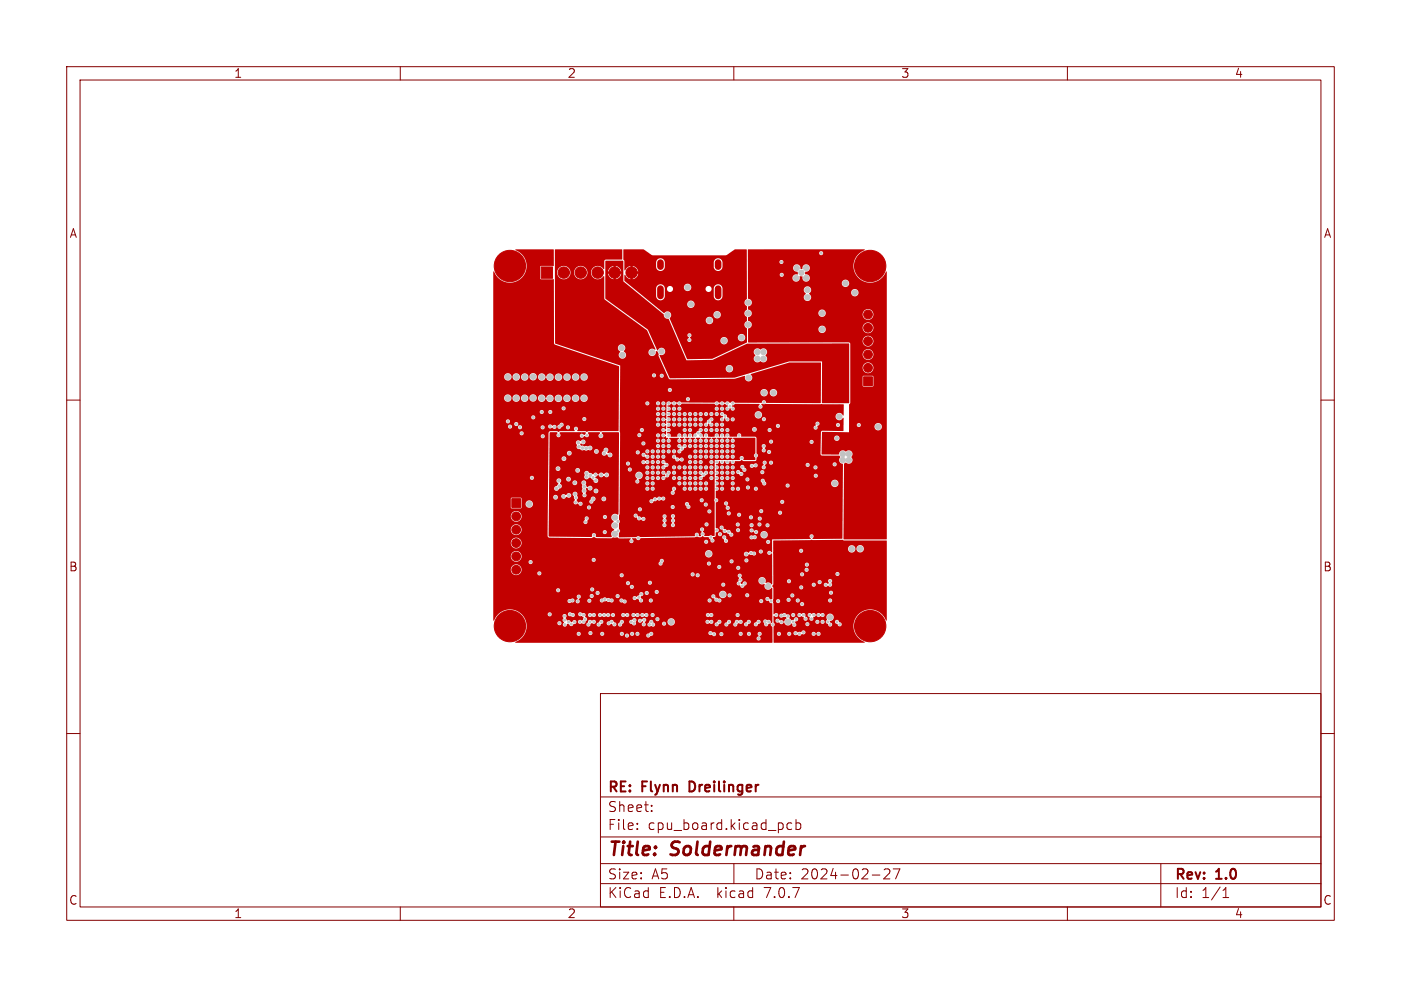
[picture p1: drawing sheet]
<svg xmlns="http://www.w3.org/2000/svg" width="210mm" height="148mm" viewBox="0 0 210 148" stroke-linecap="round" stroke-linejoin="round" font-family="sans-serif">
<defs><g id="words">
<g font-size="2.8" fill="#840000">
<text x="91" y="128.9">Title:</text>
<text x="100.7" y="128.9">Soldermander</text>
</g>
<g font-size="2.1" fill="#840000">
<text x="91" y="119.2">RE:</text>
<text x="96.3" y="119.2">Flynn</text>
<text x="104" y="119.2">Dreilinger</text>
<text x="91" y="124.7">File:</text>
<text x="91" y="122">Sheet:</text>
<text x="97.1" y="124.7">cpu_board.kicad_pcb</text>
<text x="91" y="134.9">KiCad</text>
<text x="91" y="132.1">Size:</text>
<text x="97.7" y="132.1">A5</text>
<text x="98.7" y="134.9">E.D.A.</text>
<text x="107.6" y="134.9">kicad</text>
<text x="113" y="132.1">Date:</text>
<text x="114.8" y="134.9">7.0.7</text>
<text x="120" y="132.1">2024-02-27</text>
<text x="176" y="132.3">Rev:</text>
<text x="176" y="134.9">Id:</text>
<text x="180.1" y="134.9">1/1</text>
<text x="182.4" y="132.3">1.0</text>
</g>
<g font-size="1.8" fill="#840000">
<text x="35" y="11.9">1</text>
<text x="85" y="11.9">2</text>
<text x="135" y="11.9">3</text>
<text x="185" y="11.9">4</text>
<text x="10.3" y="35.9">A</text>
<text x="198.4" y="35.9">A</text>
<text x="10.3" y="85.9">B</text>
<text x="198.3" y="85.9">B</text>
<text x="10.3" y="135.9">C</text>
<text x="35" y="137.9">1</text>
<text x="85" y="137.9">2</text>
<text x="135" y="137.9">3</text>
<text x="185" y="137.9">4</text>
<text x="198.3" y="135.9">C</text>
</g>
</g></defs>
<g fill="none" stroke="#840000" stroke-width=".15">
<path d="M10 10h190v128h-190zM12 12h186v124h-186zM60 10v2M110 10v2M160 10v2M10 60h2M198 60h2M10 110h2M90 104h108v32h-108zM90 119.5h108M198 110h2M60 136v2"/>
<path d="M90 132.5h108M90 129.5h108M90 125.5h108M95.5 124.2v.2M95.5 123.5v.1M97.7 121.5v.2M97.7 120.8v.1M110 136v2M110 129.5v3M118.7 123.5l-.5-.1-.2 .3v.4l.1 .2h.6M119.3 123.5l.4-.1 .3 .3v.4l-.1 .2h-.6M119.3 122.9v1.5"/>
<path d="M130.7 131.2h1.2M132.5 130.4l.2-.1 .5 .1a.41 .41 0 0 1 .1 .5l-.8 .9h.9M133.9 130.3h1l-.7 1.5M160 136v2M174 129.5v6.5M183.3 134.6h.9M183.3 133.5l.4-.4v1.5"/>
</g>
<path d="M120.5 126.9h.2" fill="none" stroke="#840000" stroke-width=".4"/>
<path d="M103.7 117.2h-.4v1.5h.4" fill="none" stroke="#840000" stroke-width=".3"/>
<g fill="#c20000" stroke="#c20000" stroke-width=".15">
<path d="M76.7 74.8h1.3v1.3h-1.3z"/>
<path d="M81.1 40h1.7v1.7h-1.7z"/>
<path d="M129.5 56.5h1.3v1.3h-1.3z"/>
<circle cx="76.4" cy="39.9" r="2.35"/>
<circle cx="77.4" cy="85.4" r=".65"/>
<circle cx="77.4" cy="83.4" r=".65"/>
<circle cx="77.4" cy="81.4" r=".65"/>
<circle cx="77.4" cy="79.4" r=".65"/>
<circle cx="77.4" cy="77.4" r=".65"/>
<circle cx="130.4" cy="39.9" r="2.35"/>
<circle cx="76.4" cy="93.9" r="2.35"/>
<circle cx="130.4" cy="93.9" r="2.35"/>
<circle cx="94.7" cy="40.9" r=".85"/>
<circle cx="92.1" cy="40.9" r=".85"/>
<circle cx="89.6" cy="40.9" r=".85"/>
<circle cx="87.1" cy="40.9" r=".85"/>
<circle cx="84.5" cy="40.9" r=".85"/>
<circle cx="130.1" cy="47.2" r=".65"/>
<circle cx="130.1" cy="49.2" r=".65"/>
<circle cx="130.1" cy="51.2" r=".65"/>
<circle cx="130.1" cy="53.2" r=".65"/>
<circle cx="130.1" cy="55.2" r=".65"/>
</g>
<path d="M99 39.4v.6M107.6 39.4v.6M99 43.3v1.1M107.6 43.3v1.1" fill="none" stroke="#c20000" stroke-width="1"/>
<g fill="#c2c2c2" stroke="#c2c2c2" stroke-width=".15">
<circle cx="103.3" cy="50.3" r=".15"/>
<circle cx="100.9" cy="78.1" r=".15"/>
<circle cx="95.8" cy="71.3" r=".4"/>
<circle cx="97" cy="73.3" r=".15"/>
<circle cx="107.4" cy="70.9" r=".15"/>
<circle cx="103.3" cy="51" r=".15"/>
<circle cx="105.8" cy="62.1" r=".15"/>
<circle cx="128.1" cy="43.9" r=".4"/>
<circle cx="101.8" cy="66.1" r=".15"/>
<circle cx="126.7" cy="42.5" r=".4"/>
<circle cx="114.4" cy="53.8" r=".4"/>
<circle cx="108.8" cy="75.5" r=".15"/>
<circle cx="106.6" cy="64.5" r=".15"/>
<circle cx="86.2" cy="72.4" r=".2"/>
<circle cx="105" cy="68.5" r=".15"/>
<circle cx="126.3" cy="68.1" r=".4"/>
<circle cx="87.5" cy="72.4" r=".2"/>
<circle cx="100.9" cy="77.4" r=".15"/>
<circle cx="113.5" cy="53.8" r=".4"/>
<circle cx="105" cy="64.5" r=".15"/>
<circle cx="99.6" cy="78.7" r=".15"/>
<circle cx="83.3" cy="74.6" r=".2"/>
<circle cx="105.8" cy="64.5" r=".15"/>
<circle cx="119.3" cy="41.7" r=".4"/>
<circle cx="105" cy="67.7" r=".15"/>
<circle cx="114.5" cy="58.9" r=".4"/>
<circle cx="98.6" cy="70.9" r=".15"/>
<circle cx="92.2" cy="77.6" r=".4"/>
<circle cx="90.5" cy="74.8" r=".2"/>
<circle cx="112.1" cy="47" r=".4"/>
<circle cx="101.8" cy="71.7" r=".15"/>
<circle cx="119.2" cy="94.9" r=".15"/>
<circle cx="125.6" cy="63.7" r=".15"/>
<circle cx="107.4" cy="62.1" r=".15"/>
<circle cx="90.6" cy="68" r=".2"/>
<circle cx="92.2" cy="78.8" r=".4"/>
<circle cx="101.8" cy="66.9" r=".15"/>
<circle cx="112.2" cy="45.4" r=".4"/>
<circle cx="98.6" cy="65.3" r=".15"/>
<circle cx="105.8" cy="75.7" r=".15"/>
<circle cx="127.2" cy="69" r=".4"/>
<circle cx="101.8" cy="67.7" r=".15"/>
<circle cx="102.6" cy="62.1" r=".15"/>
<circle cx="98.6" cy="68.5" r=".15"/>
<circle cx="101.8" cy="61.3" r=".15"/>
<circle cx="120.8" cy="41.7" r=".4"/>
<circle cx="99.4" cy="70.1" r=".15"/>
<circle cx="104.2" cy="65.3" r=".15"/>
<circle cx="115.9" cy="58.9" r=".4"/>
<circle cx="120.1" cy="40.9" r=".4"/>
<circle cx="127.2" cy="68.1" r=".4"/>
<circle cx="104.2" cy="62.1" r=".15"/>
<circle cx="108.2" cy="68.5" r=".15"/>
<circle cx="109.8" cy="60.5" r=".15"/>
<circle cx="113.7" cy="62.2" r=".4"/>
<circle cx="126.3" cy="69" r=".4"/>
<circle cx="103.4" cy="65.3" r=".15"/>
<circle cx="88.9" cy="71.6" r=".15"/>
<circle cx="88.5" cy="73.2" r=".2"/>
<circle cx="88.9" cy="74.8" r=".2"/>
<circle cx="108.2" cy="65.3" r=".15"/>
<circle cx="99.4" cy="62.9" r=".15"/>
<circle cx="119.4" cy="40.2" r=".4"/>
<circle cx="113.1" cy="64.4" r=".2"/>
<circle cx="112.1" cy="48.7" r=".4"/>
<circle cx="105.8" cy="72.5" r=".15"/>
<circle cx="105" cy="65.3" r=".15"/>
<circle cx="120.8" cy="40.2" r=".4"/>
<circle cx="99.6" cy="77.4" r=".15"/>
<circle cx="113.5" cy="52.8" r=".4"/>
<circle cx="101" cy="67.7" r=".15"/>
<circle cx="101.8" cy="65.3" r=".15"/>
<circle cx="99.6" cy="78.1" r=".15"/>
<circle cx="101" cy="68.5" r=".15"/>
<circle cx="128.7" cy="63.7" r=".15"/>
<circle cx="131.6" cy="64" r=".4"/>
<circle cx="125.1" cy="72.5" r=".4"/>
<circle cx="111.9" cy="83.1" r=".2"/>
<circle cx="104.2" cy="68.5" r=".15"/>
<circle cx="109.3" cy="55.3" r=".4"/>
<circle cx="102.6" cy="65.3" r=".15"/>
<circle cx="105" cy="66.1" r=".15"/>
<circle cx="97" cy="60.5" r=".15"/>
<circle cx="99.4" cy="71.7" r=".15"/>
<circle cx="108.5" cy="51.1" r=".4"/>
<circle cx="92.2" cy="80.1" r=".4"/>
<circle cx="105" cy="66.9" r=".15"/>
<circle cx="86.2" cy="74.1" r=".2"/>
<circle cx="100.9" cy="78.7" r=".15"/>
<circle cx="105" cy="72.5" r=".15"/>
<circle cx="109.8" cy="73.3" r=".15"/>
<circle cx="114.4" cy="52.8" r=".4"/>
<circle cx="99.4" cy="70.9" r=".15"/>
<circle cx="112" cy="71.9" r=".15"/>
<circle cx="124.9" cy="67" r=".4"/>
<circle cx="132.3" cy="71.3" r=".4"/>
<circle cx="118.5" cy="46" r=".4"/>
<circle cx="128.5" cy="75.4" r=".4"/>
<circle cx="128.5" cy="71.3" r=".4"/>
<circle cx="131.1" cy="71.3" r=".4"/>
<circle cx="117.2" cy="49.9" r=".4"/>
<circle cx="128.2" cy="73.3" r=".4"/>
<circle cx="132.3" cy="75.4" r=".4"/>
<circle cx="129.8" cy="73.3" r=".4"/>
<circle cx="131.1" cy="75.3" r=".4"/>
<circle cx="116.5" cy="47.4" r=".4"/>
<circle cx="131" cy="73.3" r=".4"/>
<circle cx="112.2" cy="56.6" r=".4"/>
<circle cx="132.3" cy="73.3" r=".4"/>
<circle cx="118.6" cy="49.1" r=".4"/>
<circle cx="127.2" cy="75.4" r=".4"/>
<circle cx="115.1" cy="50.8" r=".4"/>
<circle cx="129.8" cy="71.3" r=".4"/>
<circle cx="129.8" cy="75.4" r=".4"/>
<circle cx="106.6" cy="66.9" r=".15"/>
<circle cx="107.4" cy="73.3" r=".15"/>
<circle cx="105.2" cy="75" r=".15"/>
<circle cx="107.4" cy="75" r=".15"/>
<circle cx="105" cy="73.3" r=".15"/>
<circle cx="107.4" cy="72.5" r=".15"/>
<circle cx="105.8" cy="70.9" r=".15"/>
<circle cx="105" cy="70.9" r=".15"/>
<circle cx="105" cy="70.1" r=".15"/>
<circle cx="104.2" cy="66.9" r=".15"/>
<circle cx="102.6" cy="66.1" r=".15"/>
<circle cx="104.2" cy="67.7" r=".15"/>
<circle cx="102.6" cy="66.9" r=".15"/>
<circle cx="103.4" cy="66.1" r=".15"/>
<circle cx="104.2" cy="66.1" r=".15"/>
<circle cx="103.4" cy="66.9" r=".15"/>
<circle cx="103.1" cy="43.1" r=".4"/>
<circle cx="79.3" cy="75.6" r=".4"/>
<circle cx="104.2" cy="72.5" r=".15"/>
<circle cx="108.2" cy="67.7" r=".15"/>
<circle cx="109" cy="65.3" r=".15"/>
<circle cx="105" cy="69.3" r=".15"/>
<circle cx="117.4" cy="56.4" r=".4"/>
<circle cx="113.7" cy="56.5" r=".4"/>
<circle cx="101" cy="66.9" r=".15"/>
<circle cx="111.9" cy="66.9" r=".4"/>
<circle cx="105.8" cy="65.3" r=".15"/>
<circle cx="101.8" cy="63.7" r=".15"/>
<circle cx="120.6" cy="56.7" r=".4"/>
<circle cx="101.8" cy="70.9" r=".15"/>
<circle cx="88.9" cy="48" r=".4"/>
<circle cx="119.1" cy="56.7" r=".4"/>
<circle cx="101" cy="66.1" r=".15"/>
<circle cx="86.7" cy="45.6" r=".4"/>
<circle cx="100.6" cy="93.3" r=".4"/>
<circle cx="105.8" cy="71.7" r=".15"/>
<circle cx="102.1" cy="78.6" r=".4"/>
<circle cx="122.2" cy="56.7" r=".4"/>
<circle cx="105.8" cy="69.3" r=".15"/>
<circle cx="91.1" cy="47.6" r=".4"/>
<circle cx="124.4" cy="92.6" r=".4"/>
<circle cx="111.2" cy="50.6" r=".4"/>
<circle cx="89.1" cy="46.1" r=".4"/>
<circle cx="112.1" cy="73.1" r=".15"/>
<circle cx="116.5" cy="93.1" r=".15"/>
<circle cx="108.2" cy="71.7" r=".15"/>
<circle cx="103.4" cy="64.5" r=".15"/>
<circle cx="109" cy="62.9" r=".15"/>
<circle cx="101" cy="64.5" r=".15"/>
<circle cx="85.2" cy="82.3" r=".4"/>
<circle cx="78.9" cy="45.5" r=".4"/>
<circle cx="114.5" cy="64.1" r=".4"/>
<circle cx="112.9" cy="71" r=".4"/>
<circle cx="76.8" cy="46.1" r=".4"/>
<circle cx="99" cy="89.6" r=".4"/>
<circle cx="124.1" cy="79.3" r=".4"/>
<circle cx="84.3" cy="82.3" r=".4"/>
<circle cx="105.8" cy="62.9" r=".15"/>
<circle cx="120.2" cy="79.4" r=".4"/>
<circle cx="125.8" cy="61.1" r=".4"/>
<circle cx="120" cy="75.5" r=".4"/>
<circle cx="86.2" cy="82.3" r=".4"/>
<circle cx="106.6" cy="65.3" r=".15"/>
<circle cx="101.8" cy="64.5" r=".15"/>
<circle cx="105.8" cy="66.1" r=".15"/>
<circle cx="122.5" cy="79.3" r=".4"/>
<circle cx="124.6" cy="63.7" r=".4"/>
<circle cx="99" cy="95.5" r=".4"/>
<circle cx="81.1" cy="45.5" r=".4"/>
<circle cx="107.4" cy="62.9" r=".15"/>
<circle cx="111.8" cy="64.2" r=".2"/>
<circle cx="109.8" cy="62.9" r=".15"/>
<circle cx="105.7" cy="45.7" r=".4"/>
<circle cx="100.9" cy="45.7" r=".4"/>
<circle cx="103.3" cy="52" r=".4"/>
<circle cx="100.1" cy="47.2" r=".4"/>
<circle cx="107.5" cy="47.2" r=".4"/>
<circle cx="106.3" cy="48.1" r=".4"/>
<circle cx="88.5" cy="72.4" r=".2"/>
<circle cx="84.4" cy="78.6" r=".4"/>
<circle cx="88.4" cy="74" r=".2"/>
<circle cx="86.2" cy="73.2" r=".2"/>
<circle cx="84.2" cy="67.9" r=".2"/>
<circle cx="86.2" cy="71.6" r=".2"/>
<circle cx="82.9" cy="67.9" r=".4"/>
<circle cx="85.7" cy="74.8" r=".2"/>
<circle cx="89.1" cy="78.2" r=".4"/>
<circle cx="85.2" cy="78.6" r=".4"/>
<circle cx="84.1" cy="74.8" r=".2"/>
<circle cx="82.9" cy="70.8" r=".4"/>
<circle cx="86.1" cy="78.6" r=".4"/>
<circle cx="89.1" cy="79.5" r=".4"/>
<circle cx="89.2" cy="77" r=".4"/>
<circle cx="103.6" cy="45.6" r=".4"/>
<circle cx="115.1" cy="87.9" r=".4"/>
<circle cx="114.2" cy="87.1" r=".4"/>
<circle cx="105.8" cy="73.3" r=".15"/>
<circle cx="120.9" cy="89.1" r=".4"/>
<circle cx="130.9" cy="86.3" r=".4"/>
<circle cx="131.8" cy="85.2" r=".4"/>
<circle cx="119.3" cy="87.1" r=".15"/>
<circle cx="120.9" cy="88.1" r=".4"/>
<circle cx="130" cy="85.5" r=".4"/>
<circle cx="123.2" cy="47" r=".4"/>
<circle cx="123.2" cy="49.4" r=".4"/>
<circle cx="121" cy="44.6" r=".4"/>
<circle cx="121" cy="43.5" r=".4"/>
<circle cx="119.1" cy="87.7" r=".15"/>
<circle cx="128.8" cy="86.4" r=".4"/>
<circle cx="123.1" cy="38" r=".15"/>
<circle cx="127.7" cy="82.3" r=".4"/>
<circle cx="117.1" cy="39.3" r=".15"/>
<circle cx="107.4" cy="93.6" r=".15"/>
<circle cx="107.4" cy="79.5" r=".15"/>
<circle cx="109" cy="70.1" r=".15"/>
<circle cx="109.2" cy="77" r=".15"/>
<circle cx="97" cy="67.7" r=".15"/>
<circle cx="115" cy="89.8" r=".15"/>
<circle cx="108.1" cy="95.1" r=".15"/>
<circle cx="107.4" cy="68.5" r=".15"/>
<circle cx="117.3" cy="75.3" r=".15"/>
<circle cx="118.9" cy="93.3" r=".15"/>
<circle cx="108.2" cy="70.9" r=".15"/>
<circle cx="125.5" cy="86.1" r=".15"/>
<circle cx="114.8" cy="93.6" r=".15"/>
<circle cx="109" cy="70.9" r=".15"/>
<circle cx="119.8" cy="95" r=".15"/>
<circle cx="107.4" cy="71.7" r=".15"/>
<circle cx="121.7" cy="80.4" r=".15"/>
<circle cx="110.6" cy="73.3" r=".15"/>
<circle cx="115" cy="78.8" r=".15"/>
<circle cx="120.4" cy="94.8" r=".15"/>
<circle cx="105.8" cy="70.1" r=".15"/>
<circle cx="119.3" cy="92.9" r=".15"/>
<circle cx="111.1" cy="71.1" r=".15"/>
<circle cx="106.6" cy="70.1" r=".15"/>
<circle cx="117.1" cy="93.3" r=".15"/>
<circle cx="106.6" cy="71.7" r=".15"/>
<circle cx="106.8" cy="81.1" r=".15"/>
<circle cx="119.1" cy="93.7" r=".15"/>
<circle cx="114.7" cy="93.2" r=".15"/>
<circle cx="116.8" cy="95" r=".15"/>
<circle cx="109.8" cy="72.5" r=".15"/>
<circle cx="123.3" cy="93.3" r=".15"/>
<circle cx="103.1" cy="59.9" r=".15"/>
<circle cx="122.9" cy="87.3" r=".15"/>
<circle cx="101.8" cy="70.1" r=".15"/>
<circle cx="124.6" cy="88.9" r=".15"/>
<circle cx="114.6" cy="72.5" r=".15"/>
<circle cx="120.1" cy="82.6" r=".15"/>
<circle cx="124.4" cy="87.1" r=".15"/>
<circle cx="102.6" cy="70.1" r=".15"/>
<circle cx="122.7" cy="95" r=".15"/>
<circle cx="97" cy="68.5" r=".15"/>
<circle cx="114.1" cy="90.1" r=".15"/>
<circle cx="93.2" cy="95" r=".15"/>
<circle cx="95.1" cy="89.7" r=".15"/>
<circle cx="95.9" cy="76.4" r=".15"/>
<circle cx="97.8" cy="67.7" r=".15"/>
<circle cx="97.6" cy="93.3" r=".15"/>
<circle cx="102.2" cy="68.9" r=".15"/>
<circle cx="103.2" cy="76" r=".15"/>
<circle cx="100.8" cy="73.9" r=".15"/>
<circle cx="104.2" cy="69.3" r=".15"/>
<circle cx="94.6" cy="93.3" r=".15"/>
<circle cx="105" cy="71.7" r=".15"/>
<circle cx="128.9" cy="82.3" r=".4"/>
<circle cx="122" cy="92.2" r=".15"/>
<circle cx="114.5" cy="80.2" r=".4"/>
<circle cx="103.4" cy="73.3" r=".15"/>
<circle cx="104.2" cy="73.3" r=".15"/>
<circle cx="124.4" cy="90" r=".15"/>
<circle cx="97.9" cy="93.7" r=".15"/>
<circle cx="104.2" cy="71.7" r=".15"/>
<circle cx="103.4" cy="72.5" r=".15"/>
<circle cx="123.3" cy="92.2" r=".15"/>
<circle cx="103" cy="75.6" r=".15"/>
<circle cx="100.8" cy="76" r=".15"/>
<circle cx="95.6" cy="95" r=".15"/>
<circle cx="103.4" cy="70.9" r=".15"/>
<circle cx="98.4" cy="88.8" r=".15"/>
<circle cx="103.8" cy="86.1" r=".15"/>
<circle cx="103.4" cy="71.7" r=".15"/>
<circle cx="104.6" cy="86.3" r=".15"/>
<circle cx="94.8" cy="95" r=".15"/>
<circle cx="124.4" cy="87.7" r=".15"/>
<circle cx="122" cy="95" r=".15"/>
<circle cx="102.6" cy="71.7" r=".15"/>
<circle cx="122.7" cy="92.2" r=".15"/>
<circle cx="102.6" cy="72.5" r=".15"/>
<circle cx="110.9" cy="86.3" r=".15"/>
<circle cx="111.6" cy="87.5" r=".15"/>
<circle cx="109.1" cy="76.2" r=".15"/>
<circle cx="109" cy="71.7" r=".15"/>
<circle cx="115.8" cy="93.7" r=".15"/>
<circle cx="110.8" cy="77.2" r=".15"/>
<circle cx="97.7" cy="75.2" r=".15"/>
<circle cx="88.4" cy="93.3" r=".15"/>
<circle cx="97.8" cy="71.7" r=".15"/>
<circle cx="97.4" cy="87.4" r=".15"/>
<circle cx="98.5" cy="92.8" r=".15"/>
<circle cx="104.2" cy="70.9" r=".15"/>
<circle cx="99.2" cy="84.1" r=".15"/>
<circle cx="101.5" cy="68.9" r=".15"/>
<circle cx="97.6" cy="95" r=".15"/>
<circle cx="90.3" cy="95" r=".15"/>
<circle cx="96.4" cy="77.8" r=".15"/>
<circle cx="97" cy="72.5" r=".15"/>
<circle cx="92.1" cy="93.6" r=".15"/>
<circle cx="97" cy="71.7" r=".15"/>
<circle cx="100.2" cy="67.7" r=".15"/>
<circle cx="86.9" cy="93.3" r=".15"/>
<circle cx="87" cy="75.5" r=".15"/>
<circle cx="101" cy="71.7" r=".15"/>
<circle cx="125.5" cy="93.3" r=".15"/>
<circle cx="95.3" cy="77.3" r=".15"/>
<circle cx="86.8" cy="95" r=".15"/>
<circle cx="99.4" cy="69.3" r=".15"/>
<circle cx="99.4" cy="67.7" r=".15"/>
<circle cx="96.6" cy="93" r=".15"/>
<circle cx="96.9" cy="88.9" r=".15"/>
<circle cx="98.2" cy="74.9" r=".15"/>
<circle cx="92.9" cy="93.7" r=".15"/>
<circle cx="99.9" cy="69.7" r=".15"/>
<circle cx="87.8" cy="78.3" r=".15"/>
<circle cx="87.7" cy="92.9" r=".15"/>
<circle cx="97.8" cy="68.5" r=".15"/>
<circle cx="86.1" cy="93.3" r=".15"/>
<circle cx="92.6" cy="78.2" r=".15"/>
<circle cx="100.2" cy="70.9" r=".15"/>
<circle cx="120.8" cy="92.8" r=".15"/>
<circle cx="114.1" cy="76.6" r=".15"/>
<circle cx="110.6" cy="78.7" r=".15"/>
<circle cx="111.6" cy="70.5" r=".15"/>
<circle cx="114.3" cy="72.1" r=".15"/>
<circle cx="106.6" cy="80.6" r=".15"/>
<circle cx="109.6" cy="80.2" r=".15"/>
<circle cx="106.9" cy="89.4" r=".15"/>
<circle cx="107.4" cy="89.9" r=".15"/>
<circle cx="112.6" cy="77.6" r=".15"/>
<circle cx="109" cy="67.7" r=".15"/>
<circle cx="106.3" cy="84.5" r=".15"/>
<circle cx="106.6" cy="92.2" r=".15"/>
<circle cx="111.9" cy="84" r=".15"/>
<circle cx="109.8" cy="66.1" r=".15"/>
<circle cx="97" cy="70.9" r=".15"/>
<circle cx="89.7" cy="93.7" r=".15"/>
<circle cx="97.8" cy="70.9" r=".15"/>
<circle cx="93.2" cy="86.3" r=".15"/>
<circle cx="85.6" cy="93.6" r=".15"/>
<circle cx="95" cy="93.5" r=".15"/>
<circle cx="103.4" cy="70.1" r=".15"/>
<circle cx="104.2" cy="70.1" r=".15"/>
<circle cx="96.5" cy="93.6" r=".15"/>
<circle cx="98.6" cy="70.1" r=".15"/>
<circle cx="99.4" cy="74.8" r=".15"/>
<circle cx="99" cy="84.5" r=".15"/>
<circle cx="84.6" cy="93" r=".15"/>
<circle cx="97" cy="70.1" r=".15"/>
<circle cx="91.2" cy="93.5" r=".15"/>
<circle cx="97.8" cy="70.1" r=".15"/>
<circle cx="88.6" cy="75.2" r=".15"/>
<circle cx="89" cy="93.3" r=".15"/>
<circle cx="95.8" cy="89.6" r=".15"/>
<circle cx="95.1" cy="93" r=".15"/>
<circle cx="91.7" cy="93.3" r=".15"/>
<circle cx="97" cy="69.3" r=".15"/>
<circle cx="95.8" cy="77.7" r=".15"/>
<circle cx="90.1" cy="93.3" r=".15"/>
<circle cx="98.6" cy="69.3" r=".15"/>
<circle cx="123.8" cy="87.7" r=".15"/>
<circle cx="122.5" cy="93.3" r=".15"/>
<circle cx="102.6" cy="70.9" r=".15"/>
<circle cx="103.4" cy="69.3" r=".15"/>
<circle cx="95.9" cy="93.1" r=".15"/>
<circle cx="103.4" cy="68.5" r=".15"/>
<circle cx="94" cy="95.3" r=".15"/>
<circle cx="76.5" cy="64" r=".15"/>
<circle cx="97.3" cy="93.7" r=".15"/>
<circle cx="100.4" cy="58.5" r=".15"/>
<circle cx="102.6" cy="62.9" r=".15"/>
<circle cx="87.5" cy="92.2" r=".15"/>
<circle cx="87.6" cy="74.3" r=".15"/>
<circle cx="119.8" cy="92.2" r=".15"/>
<circle cx="108.2" cy="61.3" r=".15"/>
<circle cx="89.3" cy="71.2" r=".15"/>
<circle cx="101" cy="62.9" r=".15"/>
<circle cx="88.7" cy="89.4" r=".15"/>
<circle cx="106.1" cy="92.2" r=".15"/>
<circle cx="110.7" cy="87.5" r=".15"/>
<circle cx="110.6" cy="79.5" r=".15"/>
<circle cx="110.8" cy="65.3" r=".15"/>
<circle cx="112.7" cy="78.8" r=".15"/>
<circle cx="89" cy="80.2" r=".15"/>
<circle cx="86.3" cy="74.6" r=".15"/>
<circle cx="89" cy="92.2" r=".15"/>
<circle cx="88.8" cy="88.4" r=".15"/>
<circle cx="101" cy="62.1" r=".15"/>
<circle cx="120.2" cy="90.6" r=".15"/>
<circle cx="114.5" cy="66.9" r=".15"/>
<circle cx="108.2" cy="62.9" r=".15"/>
<circle cx="120.2" cy="86.1" r=".15"/>
<circle cx="106.4" cy="90" r=".15"/>
<circle cx="112.6" cy="80.6" r=".15"/>
<circle cx="109" cy="66.9" r=".15"/>
<circle cx="114.6" cy="69.4" r=".15"/>
<circle cx="108.8" cy="81.1" r=".15"/>
<circle cx="108.4" cy="87.7" r=".15"/>
<circle cx="119.6" cy="90" r=".15"/>
<circle cx="109.8" cy="61.3" r=".15"/>
<circle cx="121.4" cy="92.2" r=".15"/>
<circle cx="109" cy="66.1" r=".15"/>
<circle cx="121.1" cy="69.7" r=".15"/>
<circle cx="125.9" cy="93.6" r=".15"/>
<circle cx="101" cy="70.1" r=".15"/>
<circle cx="109" cy="60.5" r=".15"/>
<circle cx="118.9" cy="92.2" r=".15"/>
<circle cx="120.1" cy="88.1" r=".15"/>
<circle cx="120.4" cy="92.2" r=".15"/>
<circle cx="109" cy="61.3" r=".15"/>
<circle cx="125.8" cy="62.5" r=".4"/>
<circle cx="125.4" cy="65.7" r=".25"/>
<circle cx="85" cy="59.7" r=".4"/>
<circle cx="85" cy="56.5" r=".4"/>
<circle cx="86.3" cy="59.7" r=".4"/>
<circle cx="86.3" cy="56.5" r=".4"/>
<circle cx="87.5" cy="59.7" r=".4"/>
<circle cx="87.6" cy="56.5" r=".4"/>
<circle cx="93.2" cy="52.2" r=".4"/>
<circle cx="99.2" cy="52.7" r=".4"/>
<circle cx="93.3" cy="53.2" r=".4"/>
<circle cx="97.8" cy="52.8" r=".4"/>
<circle cx="76.1" cy="56.5" r=".4"/>
<circle cx="76.1" cy="59.7" r=".4"/>
<circle cx="77.4" cy="56.5" r=".4"/>
<circle cx="77.4" cy="59.7" r=".4"/>
<circle cx="78.6" cy="59.7" r=".4"/>
<circle cx="78.7" cy="56.5" r=".4"/>
<circle cx="79.9" cy="59.7" r=".4"/>
<circle cx="79.9" cy="56.5" r=".4"/>
<circle cx="81.2" cy="59.7" r=".4"/>
<circle cx="81.2" cy="56.5" r=".4"/>
<circle cx="95.7" cy="80.7" r=".15"/>
<circle cx="98.6" cy="67.7" r=".15"/>
<circle cx="93.2" cy="93.3" r=".15"/>
<circle cx="82.4" cy="56.6" r=".4"/>
<circle cx="82.4" cy="59.7" r=".4"/>
<circle cx="84.7" cy="93.7" r=".15"/>
<circle cx="97.8" cy="73.3" r=".15"/>
<circle cx="83.9" cy="93.5" r=".15"/>
<circle cx="98.6" cy="71.7" r=".15"/>
<circle cx="94.7" cy="81.1" r=".15"/>
<circle cx="85.4" cy="90.1" r=".15"/>
<circle cx="83.7" cy="65.3" r=".15"/>
<circle cx="99.4" cy="60.5" r=".15"/>
<circle cx="88.4" cy="92.2" r=".15"/>
<circle cx="89.6" cy="88.9" r=".15"/>
<circle cx="100" cy="71.3" r=".15"/>
<circle cx="100.2" cy="61.3" r=".15"/>
<circle cx="98.8" cy="74.8" r=".15"/>
<circle cx="83.9" cy="64" r=".15"/>
<circle cx="100.2" cy="60.5" r=".15"/>
<circle cx="85.9" cy="92.2" r=".15"/>
<circle cx="83.7" cy="59.7" r=".4"/>
<circle cx="83.7" cy="56.6" r=".4"/>
<circle cx="101" cy="61.3" r=".15"/>
<circle cx="83.7" cy="88.5" r=".15"/>
<circle cx="83.1" cy="64" r=".15"/>
<circle cx="85.8" cy="90" r=".15"/>
<circle cx="104.5" cy="80.2" r=".15"/>
<circle cx="103.4" cy="62.9" r=".15"/>
<circle cx="88.3" cy="90.1" r=".15"/>
<circle cx="81.3" cy="64.1" r=".15"/>
<circle cx="84.6" cy="92.4" r=".15"/>
<circle cx="87" cy="92.1" r=".15"/>
<circle cx="101" cy="60.5" r=".15"/>
<circle cx="101.8" cy="60.5" r=".15"/>
<circle cx="86.3" cy="75.3" r=".15"/>
<circle cx="85.4" cy="92.1" r=".15"/>
<circle cx="104.2" cy="63.7" r=".15"/>
<circle cx="96.1" cy="89.1" r=".15"/>
<circle cx="96.1" cy="90" r=".15"/>
<circle cx="96.3" cy="92.2" r=".15"/>
<circle cx="105" cy="63.7" r=".15"/>
<circle cx="107" cy="95.1" r=".15"/>
<circle cx="113.3" cy="69.8" r=".15"/>
<circle cx="112.7" cy="69.9" r=".15"/>
<circle cx="106.6" cy="93.3" r=".15"/>
<circle cx="109.8" cy="68.5" r=".15"/>
<circle cx="97.2" cy="95.3" r=".15"/>
<circle cx="82.4" cy="92.1" r=".15"/>
<circle cx="77.9" cy="64.1" r=".15"/>
<circle cx="105" cy="62.9" r=".15"/>
<circle cx="96.9" cy="92.2" r=".15"/>
<circle cx="112.7" cy="79.5" r=".15"/>
<circle cx="113.3" cy="73.3" r=".15"/>
<circle cx="106.5" cy="94.9" r=".15"/>
<circle cx="105.3" cy="80.1" r=".15"/>
<circle cx="109.8" cy="69.3" r=".15"/>
<circle cx="108.6" cy="80.6" r=".15"/>
<circle cx="105" cy="62.1" r=".15"/>
<circle cx="79.7" cy="71.7" r=".15"/>
<circle cx="95.6" cy="92.2" r=".15"/>
<circle cx="78.2" cy="65" r=".15"/>
<circle cx="89" cy="84" r=".15"/>
<circle cx="109.8" cy="67.7" r=".15"/>
<circle cx="106.1" cy="93.3" r=".15"/>
<circle cx="110.7" cy="85.2" r=".15"/>
<circle cx="114" cy="82.7" r=".15"/>
<circle cx="107.8" cy="90" r=".15"/>
<circle cx="113.3" cy="79.8" r=".15"/>
<circle cx="111" cy="87" r=".15"/>
<circle cx="109.8" cy="66.9" r=".15"/>
<circle cx="106.6" cy="63.7" r=".15"/>
<circle cx="97.6" cy="90" r=".15"/>
<circle cx="99.5" cy="93.5" r=".15"/>
<circle cx="97.8" cy="92.2" r=".15"/>
<circle cx="106.6" cy="62.9" r=".15"/>
<circle cx="117.2" cy="41.2" r=".15"/>
<circle cx="101" cy="73.3" r=".15"/>
<circle cx="122.3" cy="64.1" r=".15"/>
<circle cx="115.4" cy="64.5" r=".15"/>
<circle cx="114.5" cy="70.1" r=".15"/>
<circle cx="109" cy="64.5" r=".15"/>
<circle cx="114.5" cy="62.9" r=".15"/>
<circle cx="115.6" cy="66.2" r=".15"/>
<circle cx="121.7" cy="66.3" r=".15"/>
<circle cx="107.4" cy="66.1" r=".15"/>
<circle cx="88.5" cy="71.3" r=".2"/>
<circle cx="100.2" cy="65.3" r=".15"/>
<circle cx="101" cy="63.7" r=".15"/>
<circle cx="85.3" cy="68" r=".2"/>
<circle cx="98.6" cy="66.9" r=".15"/>
<circle cx="90.1" cy="71.2" r=".2"/>
<circle cx="98.6" cy="60.5" r=".15"/>
<circle cx="86.8" cy="67" r=".2"/>
<circle cx="93.2" cy="90" r=".15"/>
<circle cx="107.4" cy="60.5" r=".15"/>
<circle cx="81.4" cy="65.4" r=".15"/>
<circle cx="82.5" cy="61.8" r=".15"/>
<circle cx="94" cy="92.2" r=".15"/>
<circle cx="84.5" cy="61.2" r=".15"/>
<circle cx="91.2" cy="90" r=".15"/>
<circle cx="90.7" cy="77.5" r=".15"/>
<circle cx="108.2" cy="60.5" r=".15"/>
<circle cx="90.1" cy="65.4" r=".2"/>
<circle cx="98.6" cy="61.3" r=".15"/>
<circle cx="99.4" cy="61.3" r=".15"/>
<circle cx="87.9" cy="67.2" r=".2"/>
<circle cx="81.2" cy="61.8" r=".15"/>
<circle cx="86.6" cy="90.2" r=".15"/>
<circle cx="93.4" cy="92.2" r=".15"/>
<circle cx="107.4" cy="61.3" r=".15"/>
<circle cx="82.5" cy="64" r=".15"/>
<circle cx="90.8" cy="67.5" r=".2"/>
<circle cx="84.5" cy="68.8" r=".2"/>
<circle cx="87.3" cy="67.2" r=".2"/>
<circle cx="98.6" cy="62.1" r=".15"/>
<circle cx="88.4" cy="67.2" r=".2"/>
<circle cx="99.4" cy="62.1" r=".15"/>
<circle cx="100.2" cy="62.1" r=".15"/>
<circle cx="86.7" cy="66.4" r=".2"/>
<circle cx="101.8" cy="62.1" r=".15"/>
<circle cx="95.6" cy="67.8" r=".15"/>
<circle cx="90.2" cy="90" r=".15"/>
<circle cx="99.2" cy="56.3" r=".15"/>
<circle cx="103.4" cy="62.1" r=".15"/>
<circle cx="88" cy="65.3" r=".15"/>
<circle cx="89.9" cy="92.2" r=".15"/>
<circle cx="92.6" cy="89.4" r=".15"/>
<circle cx="79.9" cy="62.6" r=".15"/>
<circle cx="106.6" cy="62.1" r=".15"/>
<circle cx="92.6" cy="79.6" r=".15"/>
<circle cx="93.6" cy="90.2" r=".15"/>
<circle cx="98.6" cy="62.9" r=".15"/>
<circle cx="89.4" cy="67.7" r=".2"/>
<circle cx="87.4" cy="66.3" r=".2"/>
<circle cx="100.2" cy="62.9" r=".15"/>
<circle cx="87.6" cy="62.8" r=".15"/>
<circle cx="96.4" cy="69.3" r=".15"/>
<circle cx="90.6" cy="92.2" r=".15"/>
<circle cx="101.8" cy="62.9" r=".15"/>
<circle cx="102.2" cy="67.3" r=".15"/>
<circle cx="95.5" cy="72.2" r=".15"/>
<circle cx="76.1" cy="63.2" r=".15"/>
<circle cx="104.2" cy="62.9" r=".15"/>
<circle cx="95" cy="92.2" r=".15"/>
<circle cx="98.6" cy="63.7" r=".15"/>
<circle cx="91.4" cy="68.2" r=".2"/>
<circle cx="83.9" cy="72.9" r=".2"/>
<circle cx="99.4" cy="63.7" r=".15"/>
<circle cx="100.2" cy="63.7" r=".15"/>
<circle cx="83.6" cy="70.3" r=".2"/>
<circle cx="102.6" cy="63.7" r=".15"/>
<circle cx="84.2" cy="63.7" r=".15"/>
<circle cx="86.8" cy="89.5" r=".15"/>
<circle cx="91.9" cy="92.2" r=".15"/>
<circle cx="87.9" cy="77.7" r=".15"/>
<circle cx="90.7" cy="79.8" r=".15"/>
<circle cx="86.3" cy="64.3" r=".15"/>
<circle cx="91.2" cy="92.2" r=".15"/>
<circle cx="87.2" cy="65.4" r=".15"/>
<circle cx="90.7" cy="89.9" r=".15"/>
<circle cx="103.4" cy="63.7" r=".15"/>
<circle cx="105.8" cy="63.7" r=".15"/>
<circle cx="80.8" cy="86" r=".15"/>
<circle cx="77.4" cy="63.6" r=".15"/>
<circle cx="115.6" cy="90.2" r=".15"/>
<circle cx="115.6" cy="69.4" r=".15"/>
<circle cx="107.4" cy="63.7" r=".15"/>
<circle cx="121" cy="84.7" r=".15"/>
<circle cx="115.3" cy="67.8" r=".15"/>
<circle cx="120.9" cy="85.5" r=".15"/>
<circle cx="108.2" cy="63.7" r=".15"/>
<circle cx="116.4" cy="92.2" r=".15"/>
<circle cx="83.4" cy="73.3" r=".2"/>
<circle cx="95.8" cy="65.3" r=".15"/>
<circle cx="96.2" cy="64.5" r=".15"/>
<circle cx="84.5" cy="74.4" r=".2"/>
<circle cx="83.8" cy="72.1" r=".2"/>
<circle cx="99.4" cy="64.5" r=".15"/>
<circle cx="85.2" cy="71.9" r=".2"/>
<circle cx="100.2" cy="64.5" r=".15"/>
<circle cx="102.6" cy="64.5" r=".15"/>
<circle cx="91.7" cy="90" r=".15"/>
<circle cx="85.1" cy="64.1" r=".15"/>
<circle cx="108.7" cy="62.4" r=".15"/>
<circle cx="116.6" cy="90.1" r=".15"/>
<circle cx="116.6" cy="63.9" r=".15"/>
<circle cx="118.3" cy="87.2" r=".15"/>
<circle cx="122" cy="87.7" r=".15"/>
<circle cx="107.4" cy="64.5" r=".15"/>
<circle cx="114.5" cy="67.5" r=".15"/>
<circle cx="114.5" cy="60.3" r=".15"/>
<circle cx="108.2" cy="64.5" r=".15"/>
<circle cx="94.1" cy="69.5" r=".15"/>
<circle cx="87.9" cy="71" r=".2"/>
<circle cx="99.4" cy="65.3" r=".15"/>
<circle cx="85.3" cy="74.3" r=".2"/>
<circle cx="107.4" cy="65.3" r=".15"/>
<circle cx="86.6" cy="70.5" r=".2"/>
<circle cx="96.4" cy="66.5" r=".15"/>
<circle cx="98.6" cy="66.1" r=".15"/>
<circle cx="87.6" cy="73" r=".2"/>
<circle cx="89.3" cy="73.6" r=".2"/>
<circle cx="99.4" cy="66.1" r=".15"/>
<circle cx="100.2" cy="66.1" r=".15"/>
<circle cx="87.6" cy="73.6" r=".2"/>
<circle cx="117.1" cy="92.3" r=".15"/>
<circle cx="106.6" cy="66.1" r=".15"/>
<circle cx="111.2" cy="68.7" r=".15"/>
<circle cx="108.2" cy="66.1" r=".15"/>
<circle cx="122.2" cy="70.1" r=".15"/>
<circle cx="122.5" cy="63.5" r=".15"/>
<circle cx="94.4" cy="70.4" r=".15"/>
<circle cx="90.9" cy="71.2" r=".2"/>
<circle cx="99.4" cy="66.9" r=".15"/>
<circle cx="89.3" cy="72.1" r=".2"/>
<circle cx="100.2" cy="66.9" r=".15"/>
<circle cx="87.9" cy="71.5" r=".2"/>
<circle cx="109.3" cy="93.3" r=".15"/>
<circle cx="105.9" cy="78.6" r=".15"/>
<circle cx="105.9" cy="81.2" r=".15"/>
<circle cx="105.8" cy="66.9" r=".15"/>
<circle cx="113.9" cy="77.8" r=".15"/>
<circle cx="117.6" cy="92.2" r=".15"/>
<circle cx="118.8" cy="89.3" r=".15"/>
<circle cx="107.4" cy="66.9" r=".15"/>
<circle cx="108.2" cy="66.9" r=".15"/>
<circle cx="118.2" cy="90" r=".15"/>
<circle cx="125.1" cy="69.6" r=".15"/>
<circle cx="106.3" cy="63.2" r=".15"/>
<circle cx="105.8" cy="67.7" r=".15"/>
<circle cx="108.9" cy="93.6" r=".15"/>
<circle cx="109.4" cy="60.9" r=".15"/>
<circle cx="109.7" cy="84.2" r=".15"/>
<circle cx="106.6" cy="67.7" r=".15"/>
<circle cx="116.9" cy="76.9" r=".15"/>
<circle cx="115.1" cy="81.3" r=".15"/>
<circle cx="110.5" cy="93.3" r=".15"/>
<circle cx="113" cy="83" r=".15"/>
<circle cx="110.2" cy="93.7" r=".15"/>
<circle cx="115.3" cy="82.9" r=".15"/>
<circle cx="107.8" cy="85" r=".15"/>
<circle cx="113.8" cy="78.6" r=".15"/>
<circle cx="107.4" cy="67.7" r=".15"/>
<circle cx="88.2" cy="93.7" r=".15"/>
<circle cx="94.7" cy="88" r=".15"/>
<circle cx="88.5" cy="94.9" r=".15"/>
<circle cx="99.4" cy="68.5" r=".15"/>
<circle cx="113.3" cy="68.3" r=".15"/>
<circle cx="113.7" cy="95.7" r=".15"/>
<circle cx="105.8" cy="68.5" r=".15"/>
<circle cx="114.3" cy="70.8" r=".15"/>
<circle cx="113.9" cy="95" r=".15"/>
<circle cx="105.5" cy="71.2" r=".15"/>
<circle cx="106.6" cy="68.5" r=".15"/>
<circle cx="105.2" cy="79.4" r=".15"/>
<circle cx="79.5" cy="84.3" r=".15"/>
<circle cx="111" cy="95" r=".15"/>
<circle cx="109" cy="68.5" r=".15"/>
<circle cx="111.3" cy="70" r=".15"/>
<circle cx="88.3" cy="76.1" r=".15"/>
<circle cx="87.5" cy="93.3" r=".15"/>
<circle cx="97.8" cy="69.3" r=".15"/>
<circle cx="106.6" cy="69.3" r=".15"/>
<circle cx="118.1" cy="72.8" r=".15"/>
<circle cx="118.3" cy="95" r=".15"/>
<circle cx="112" cy="89.3" r=".15"/>
<circle cx="110.6" cy="70.8" r=".15"/>
<circle cx="112.2" cy="93.3" r=".15"/>
<circle cx="107.4" cy="69.3" r=".15"/>
<circle cx="107.8" cy="93.3" r=".15"/>
<circle cx="106.3" cy="76.7" r=".15"/>
<circle cx="108.2" cy="69.3" r=".15"/>
<circle cx="111" cy="93.3" r=".15"/>
<circle cx="109" cy="69.3" r=".15"/>
<circle cx="109.4" cy="89.3" r=".15"/>
<circle cx="107.9" cy="80.1" r=".15"/>
<circle cx="109.2" cy="79.8" r=".15"/>
<circle cx="113.3" cy="93.6" r=".15"/>
<circle cx="107.4" cy="70.1" r=".15"/>
<circle cx="111.8" cy="93.6" r=".15"/>
<circle cx="110.6" cy="92.2" r=".15"/>
<circle cx="108.2" cy="70.1" r=".15"/>
<circle cx="109.8" cy="70.1" r=".15"/>
<circle cx="112.3" cy="95" r=".15"/>
<circle cx="108.6" cy="79.6" r=".15"/>
<circle cx="124.4" cy="93.7" r=".15"/>
<circle cx="101" cy="70.9" r=".15"/>
<circle cx="121.6" cy="92.8" r=".15"/>
<circle cx="108.2" cy="79.1" r=".15"/>
<circle cx="106.2" cy="83" r=".4"/>
<circle cx="106.6" cy="70.9" r=".15"/>
<circle cx="118.1" cy="93.3" r=".4"/>
<circle cx="108.4" cy="89.1" r=".4"/>
<circle cx="111.3" cy="87.8" r=".15"/>
<circle cx="109.8" cy="70.9" r=".15"/>
<circle cx="113.7" cy="93.3" r=".15"/>
<circle cx="113.1" cy="80.6" r=".15"/>
<circle cx="118.1" cy="92.4" r=".15"/>
<circle cx="115.2" cy="93.3" r=".15"/>
<circle cx="109.8" cy="71.7" r=".15"/>
<circle cx="112.6" cy="82.9" r=".15"/>
<circle cx="85.2" cy="93.3" r=".15"/>
<circle cx="94.1" cy="87.4" r=".15"/>
<circle cx="97.8" cy="72.5" r=".15"/>
<circle cx="98" cy="56.3" r=".15"/>
<circle cx="101.8" cy="72.5" r=".15"/>
<circle cx="124.1" cy="93.3" r=".15"/>
<circle cx="102.6" cy="73.3" r=".15"/>
<circle cx="121" cy="93.6" r=".15"/>
<circle cx="122.3" cy="71.3" r=".15"/>
<circle cx="108.2" cy="62.1" r=".15"/>
<circle cx="114" cy="61" r=".15"/>
<circle cx="126.4" cy="58.7" r=".4"/>
<circle cx="125.3" cy="57.5" r=".4"/>
<circle cx="126.4" cy="57.5" r=".4"/>
<circle cx="124.1" cy="57.5" r=".4"/>
<circle cx="125.3" cy="58.7" r=".4"/>
<circle cx="124.1" cy="58.7" r=".4"/>
<circle cx="108.2" cy="73.3" r=".15"/>
<circle cx="108.2" cy="72.5" r=".15"/>
<circle cx="96.5" cy="68.2" r=".15"/>
<circle cx="104.7" cy="64.9" r=".15"/>
</g>
<g fill="#c20000">
<path d="M77.3 37.4l5.7 .1v2.4h-2v1.8l.1 .2h1.9l.1 9.7 9.7 3.3-.1 9.7-2.4 .1h-.2h-.3h-1.6l-.2 .1-.3-.1-1.2-.1a.33 .33 0 0 0 0-.5 .33 .33 0 0 0-.5 0 .33 .33 0 0 0 .1 .5l-2.1 .1-.3 .1-.2-.1h-1l-.3 .2-.1 15.6 .3 .1 6.2 .1 .3-.2 .5 .2h2.2l.3-.1h.7l.2 .1h1.7l.1 .1a.31 .31 0 0 0-.2 .5 .31 .31 0 0 0 .5-.1h10.6l.1 .2a.31 .31 0 0 0 .5 .1 .31 .31 0 0 0-.1-.5 .31 .31 0 0 0-.5 .2h-10.6v-.2l-.2-.2h.7a.34 .34 0 0 0 .3 .2 .34 .34 0 0 0 .3-.3l8.1-.1 .2-.1h.8a.34 .34 0 0 1 .5 0l.6 .1 .3 .3a.34 .34 0 0 0 .2 .5 .34 .34 0 0 0 .4-.3 .34 .34 0 0 0-.3-.4l.1-.1h1.4v.2l.2 .1a.33 .33 0 0 0 .1 .4 .33 .33 0 0 0 .5 0h5.7l.1 .1a.31 .31 0 0 0 .5 .1 .31 .31 0 0 0-.1-.5 .31 .31 0 0 0-.5 .3h-5.7v-.3l-.3-.3 .1-.1h3.4l.1 .1a.41 .41 0 0 0 .6 .1 .31 .31 0 0 0 .4-.1 .31 .31 0 0 0-.1-.4 .31 .31 0 0 0-.4 .1 .32 .32 0 0 0-.4-.1 .32 .32 0 0 0-.2 .3h-3.4a.31 .31 0 0 0-.3-.3 .31 .31 0 0 0-.3 .3h-1.4l.3-.1 .1-.4h.3a.31 .31 0 0 0 .4 .3 .31 .31 0 0 0 .1-.5 .31 .31 0 0 0-.5 .1v.1h-.3v-.3a.33 .33 0 0 0 .4-.2 .33 .33 0 0 0-.3-.4l-.1-.1h.6a.42 .42 0 0 0 .4 .3v.1a.35 .35 0 0 0 .2 .4 .35 .35 0 0 0 .4-.1l.4 .3a.31 .31 0 0 0 .3 .4 .31 .31 0 0 0 .3-.3h4.1v.1a.56 .56 0 0 0 .9 .3 .56 .56 0 0 0-.1-.9 .56 .56 0 0 0-.8 .5h-4.1l-.1-.3a.21 .21 0 0 1-.3-.3l-.1-.1h.9v.1a.3 .3 0 0 0 .4 .2 .3 .3 0 0 0 .2-.3h1.5l.2 .3 .3-.1 .1 .1a.31 .31 0 0 0 .4 .3 .31 .31 0 0 0 .2-.5 .31 .31 0 0 0-.5 0l-.1-.1a.31 .31 0 0 0-.3-.3 .31 .31 0 0 0-.3 .3h-1.5a.31 .31 0 0 0-.3-.3 .31 .31 0 0 0-.3 .3h-1.1l-.2 .1-.2-.2-.3-.1a.34 .34 0 0 0-.2-.4 .34 .34 0 0 0-.4 .2h-.6v-.4h3a.3 .3 0 0 0 .3 .3 .3 .3 0 0 0 .3-.2h1.5v.1a.31 .31 0 0 0 .4 .1 .31 .31 0 0 0 .1-.4h.6l.3 .3 .3-.1h.6a.31 .31 0 0 0 .5 .3 .31 .31 0 0 0 .1-.6 .31 .31 0 0 0-.5 .2l-.1 .1h-.6a.31 .31 0 0 0-.2-.5 .31 .31 0 0 0-.4 .3h-.6a.31 .31 0 0 0-.3-.1 .31 .31 0 0 0-.2 .3h-1.5v-.1a.31 .31 0 0 0-.3-.4 .31 .31 0 0 0-.3 .4h-3v-1.1h5l.2 .3 .3-.1h.8a.31 .31 0 0 0 .4 .2 .31 .31 0 0 0 .1-.5 .31 .31 0 0 0-.5 .2v.1h-.8a.31 .31 0 0 0-.1-.5 .31 .31 0 0 0-.4 .3h-5v-.6h1.6l.3 .3 1.3-.1v.1a.31 .31 0 0 0 .5 .1 .31 .31 0 0 0-.1-.5 .31 .31 0 0 0-.4 .3h-1a.31 .31 0 0 0-.2-.5 .31 .31 0 0 0-.4 .3h-1.6v-.4h6.5l.3 .4 2.5-.1v.1a.31 .31 0 0 0 .5 .1 .31 .31 0 0 0 0-.5 .31 .31 0 0 0-.5 .3l-2.3-.1a.31 .31 0 0 0-.1-.4 .31 .31 0 0 0-.4 .2h-6.5v-1.1h1.2l.1 .2 .3 .2a.32 .32 0 0 0 .1 .5 .32 .32 0 0 0 .4-.2 .32 .32 0 0 0-.4-.4v-.1a.31 .31 0 0 0 0-.4h7.9l.1 .1a.31 .31 0 0 0 .5 .1 .31 .31 0 0 0-.1-.5 .31 .31 0 0 0-.5 .3l-8.1-.1-.3 .3h-1.2v-.2a.35 .35 0 0 0 .4-.3 .35 .35 0 0 0-.4-.4v-1h.3l.1-.3h.2a.31 .31 0 0 0 .3 .3 .31 .31 0 0 0 .3-.3h1v.1a.31 .31 0 0 0 .4 .2 .31 .31 0 0 0 .2-.3h.2v.1a.31 .31 0 0 0 .5 .2 .31 .31 0 0 0 .1-.5h.9l.3 .3 .3-.1h.6a.31 .31 0 0 0 .4 .3 .31 .31 0 0 0 .1-.5 .31 .31 0 0 0-.5 .1v.1h-.6v-.3l-.2-.2h5.6a.31 .31 0 0 0 .4 .3 .31 .31 0 0 0 .1-.5 .31 .31 0 0 0-.5 .1v.1h-5.7l-.3 .3h-.9a.31 .31 0 0 0-.4-.1 .31 .31 0 0 0-.2 .3h-.2a.31 .31 0 0 0-.3-.3 .31 .31 0 0 0-.3 .3h-1v-.1a.31 .31 0 0 0-.3-.2 .31 .31 0 0 0-.3 .3h-.2v-.2l-.4-.1v-.1l.3-.1 .1-.3h.2v.1a.31 .31 0 0 0 .4 .2 .31 .31 0 0 0 .2-.3h1v.1a.31 .31 0 0 0 .5 .1 .31 .31 0 0 0 0-.5 .31 .31 0 0 0-.5 .3h-1v-.1a.31 .31 0 0 0-.3-.2 .31 .31 0 0 0-.3 .3h-.2l-.1-.3-.3-.1 .4-.2v-.2h.2a.31 .31 0 0 0 .3 .3 .31 .31 0 0 0 .3-.3h.2v.1a.31 .31 0 0 0 .4 .2 .31 .31 0 0 0 .2-.3h.2l.3 .3 .3-.1h1.6l.3 .3 .3-.1h1.7l.3 .3a.31 .31 0 0 0 .2 .4 .31 .31 0 0 0 .4-.3h9.7v.1a.56 .56 0 0 0 .9 .3 .56 .56 0 0 0-.1-.9 .56 .56 0 0 0-.8 .5h-9.7l-.3-.4a.31 .31 0 0 0-.2-.3 .31 .31 0 0 0-.4 .3h-1.7a.31 .31 0 0 0-.2-.5 .31 .31 0 0 0-.4 .3h-1.6a.31 .31 0 0 0-.2-.5 .31 .31 0 0 0-.4 .3h-.2v-.1a.31 .31 0 0 0-.3-.2 .31 .31 0 0 0-.3 .3h-.2v-.1a.31 .31 0 0 0-.3-.2 .31 .31 0 0 0-.3 .3h-.2l-.1-.3-.3-.1 .4-.2v-.2h.2a.31 .31 0 0 0 .3 .3 .31 .31 0 0 0 .3-.3h.2v.1a.31 .31 0 0 0 .4 .2 .31 .31 0 0 0 .2-.3h.2v.1a.31 .31 0 0 0 .4 .2 .31 .31 0 0 0 .2-.4h.2l.2 .2 .3 .1 .3 .3 10.9-.1a.31 .31 0 0 0 .4 .4 .31 .31 0 0 0 .1-.6 .31 .31 0 0 0-.5 .2h-10.7a.31 .31 0 0 0 0-.5h2.7v.1a.31 .31 0 0 0 .5 .1 .31 .31 0 0 0-.1-.5 .31 .31 0 0 0-.4 .3l-3-.1a.31 .31 0 0 0-.4-.2 .31 .31 0 0 0-.3 .3l-.2-.1a.31 .31 0 0 0-.4-.1 .31 .31 0 0 0-.2 .3h-.2v-.1a.31 .31 0 0 0-.3-.2 .31 .31 0 0 0-.3 .3h-.2v-.1a.31 .31 0 0 0-.3-.2 .31 .31 0 0 0-.3 .3h-.2v-.2l-.4-.1v-.1l.3-.1 .1-.3h.2v.1a.31 .31 0 0 0 .4 .2 .31 .31 0 0 0 .2-.3h.2v.1a.31 .31 0 0 0 .4 .2 .31 .31 0 0 0 .2-.3h.2v.1a.31 .31 0 0 0 .4 .2 .31 .31 0 0 0 .2-.4h.9l.2 .3a.32 .32 0 0 0 .4 .4 .32 .32 0 0 0 .2-.4l-.2-.2-.1-.2h.9v.1a.43 .43 0 0 0 .7 0l1.1 .1v.1a.31 .31 0 0 0 .3 .2 .31 .31 0 0 0 .3-.3h7.1a.3 .3 0 0 0 .5 .2 .3 .3 0 0 0-.1-.5 .3 .3 0 0 0-.4 .3h-7.1l-.2-.3 6.2-.1a.31 .31 0 0 0 .3 .3 .31 .31 0 0 0 .3-.4h3.4v.1a.31 .31 0 0 0 .5 .2 .31 .31 0 0 0-.1-.5 .31 .31 0 0 0-.4 .2h-3.4a.31 .31 0 0 0-.4-.2 .31 .31 0 0 0-.2 .3h-6.2l.3-.1v-.2h.4a.31 .31 0 0 0 .4 .3 .31 .31 0 0 0 .1-.6 .31 .31 0 0 0-.5 .2l-.4 .1a.32 .32 0 0 0-.5-.3 .32 .32 0 0 0 .1 .6l-.3 .4-.8-.1a.33 .33 0 0 0 0-.5 .33 .33 0 0 0-.5 .2 .31 .31 0 0 0-.3-.1 .31 .31 0 0 0-.2 .3l-.9-.1a.31 .31 0 0 0-.3-.1 .31 .31 0 0 0-.2 .3h-.9a.31 .31 0 0 0-.3-.2 .31 .31 0 0 0-.3 .3h-.2v-.1a.31 .31 0 0 0-.3-.2 .31 .31 0 0 0-.3 .3h-.2v-.1a.31 .31 0 0 0-.3-.2 .31 .31 0 0 0-.3 .3h-.2l-.1-.3h-.3l.1-.2a.47 .47 0 0 0 .4-.5l.1 .1a.35 .35 0 0 0 .4 .4 .35 .35 0 0 0 .3-.4h.1a.33 .33 0 0 0 .4 .4 .33 .33 0 0 0 .3-.4h.1a.33 .33 0 0 0 .4 .4 .33 .33 0 0 0 .3-.4l.7-.1a.37 .37 0 0 1 .6 0h1.7l.2-.1v-.3a.38 .38 0 0 0 .2-.4 .38 .38 0 0 0-.2-.3v-1.1h.8l.2 .3a.33 .33 0 0 0-.2 .5 .33 .33 0 0 0 .5 .1h.3v.1a.31 .31 0 0 0 .5 .1 .31 .31 0 0 0-.1-.5 .31 .31 0 0 0-.4 .3h-.3l.1-.3-.2-.3a.31 .31 0 0 0 0-.6 .31 .31 0 0 0-.4 .3h-.8v-.7h1.9v.1a.3 .3 0 0 0 .3 .2 .3 .3 0 0 0 .3-.2h5.4l.1 .1a.31 .31 0 0 0 .5 .1 .31 .31 0 0 0-.1-.5 .31 .31 0 0 0-.5 .3l-5.4-.1a.31 .31 0 0 0-.3-.3 .31 .31 0 0 0-.3 .3h-1.9v-.5l-.2-.2-2.1-.1a.34 .34 0 0 0-.4-.4 .34 .34 0 0 0-.2 .5l-1.2-.1a.32 .32 0 0 0-.3-.4 .32 .32 0 0 0-.3 .4l-.2 .1a.33 .33 0 0 0-.2-.5 .33 .33 0 0 0-.4 .4l-.1 .1-.1-.1a.31 .31 0 0 0-.3-.4 .31 .31 0 0 0-.3 .4l-.5 .1h-.4l-.1-.1a.31 .31 0 0 0-.3-.4 .31 .31 0 0 0-.3 .4l-.1 .1-.1-.1a.38 .38 0 0 0-.3-.5l.3-.4h.2a.31 .31 0 0 0 .3 .3 .31 .31 0 0 0 .3-.3h.2v.1a.31 .31 0 0 0 .4 .2 .31 .31 0 0 0 .2-.3h.2v.1a.31 .31 0 0 0 .4 .2 .31 .31 0 0 0 .2-.3h.2a.31 .31 0 0 0 .3 .3 .31 .31 0 0 0 .3-.3h.2v.1a.31 .31 0 0 0 .4 .2 .31 .31 0 0 0 .2-.4h3.4v.1a.36 .36 0 0 0 .4 .3 .36 .36 0 0 0 .3-.3h1.7v.1a.31 .31 0 0 0 .5 .1 .31 .31 0 0 0-.1-.5 .31 .31 0 0 0-.4 .3h-1.7v-.1a.36 .36 0 0 0-.3-.4 .36 .36 0 0 0-.4 .4h-3.4a.31 .31 0 0 0-.3-.2 .31 .31 0 0 0-.3 .3h-.2a.31 .31 0 0 0-.3-.3 .31 .31 0 0 0-.3 .3h-.2v-.1a.31 .31 0 0 0-.3-.2 .31 .31 0 0 0-.3 .3h-.2v-.1a.31 .31 0 0 0-.3-.2 .31 .31 0 0 0-.3 .3h-.2v-.1a.31 .31 0 0 0-.3-.2 .31 .31 0 0 0-.3 .3h-.2v-.1a.34 .34 0 0 0-.4-.2 .34 .34 0 0 0-.2 .4l-.3 .1-.1 .3a.31 .31 0 0 0-.4 .4l-.1 .1-.1-.1a.31 .31 0 0 0-.3-.4 .31 .31 0 0 0-.3 .4l-.1 .1-.1-.1a.31 .31 0 0 0-.3-.4 .31 .31 0 0 0-.3 .4l-.2 .1a.35 .35 0 0 0-.3-.5 .35 .35 0 0 0-.3 .5l-1-.1a.37 .37 0 0 0-.1-.4 .37 .37 0 0 0-.4 0v-.2a.38 .38 0 0 0 .5-.3h1.8v.1a.31 .31 0 0 0 .4 .2 .31 .31 0 0 0 .2-.3h.2v.1a.31 .31 0 0 0 .5 .1 .31 .31 0 0 0 0-.5 .31 .31 0 0 0-.5 .3h-.2v-.1a.31 .31 0 0 0-.3-.2 .31 .31 0 0 0-.3 .3h-1.8a.38 .38 0 0 0-.5-.3v-.2a.38 .38 0 0 0 .5-.3h.2a.31 .31 0 0 0 .3 .3 .31 .31 0 0 0 .3-.3h.2v.1a.31 .31 0 0 0 .4 .2 .31 .31 0 0 0 .2-.3h.2v.1a.31 .31 0 0 0 .4 .2 .31 .31 0 0 0 .2-.3h.2v.1a.31 .31 0 0 0 .4 .2 .31 .31 0 0 0 .2-.3h.2v.1a.31 .31 0 0 0 .4 .2 .31 .31 0 0 0 .2-.3h.2v.1a.31 .31 0 0 0 .4 .2 .31 .31 0 0 0 .2-.3h.2v.1a.34 .34 0 0 0 .5 .2 .34 .34 0 0 0 .2-.5l.1 .1a.31 .31 0 0 0 .3 .4 .31 .31 0 0 0 .3-.3h.2v.1a.31 .31 0 0 0 .4 .2 .31 .31 0 0 0 .2-.3h.2l.3 .3 .3-.1h7.8l.3 .3 5.4-.1a.33 .33 0 0 0 .4 .3 .33 .33 0 0 0 .1-.6l.3-.1h2.5v.1a.31 .31 0 0 0 .5 .2 .31 .31 0 0 0-.1-.6 .31 .31 0 0 0-.4 .3h-2.5a.31 .31 0 0 0-.1-.4 .31 .31 0 0 0-.4 0 .31 .31 0 0 0 0 .5l-.3 .1v.2h-5.2a.31 .31 0 0 0 0-.5 .31 .31 0 0 0-.5 .3h-7.8v-.1a.31 .31 0 0 0-.2-.4 .31 .31 0 0 0-.4 .3h-.2v-.1a.31 .31 0 0 0-.3-.2 .31 .31 0 0 0-.3 .3h-.2v-.2l-.3-.1v-.2l.3-.1v-.2h1a.34 .34 0 0 0 .4 .3 .34 .34 0 0 0 .3-.5l.1 .1a.31 .31 0 0 0 .3 .4 .31 .31 0 0 0 .3-.3h.2v.1a.31 .31 0 0 0 .4 .2 .31 .31 0 0 0 .2-.3h4.1a.3 .3 0 0 0 .5 .2 .3 .3 0 0 0-.1-.6 .3 .3 0 0 0-.4 .4l-4.1-.1a.31 .31 0 0 0-.3-.2 .31 .31 0 0 0-.3 .3h-.2v-.2l-.3-.1-.1-.4h4.2a.56 .56 0 0 0 .8 .5 .56 .56 0 0 0 .1-.9 .56 .56 0 0 0-.9 .4h-4.2l-.3-.1a.33 .33 0 0 0-.4-.3 .33 .33 0 0 0-.2 .5l.4 .2-.4 .2-.1 .2h-1v-.1a.35 .35 0 0 0-.4-.2 .35 .35 0 0 0-.2 .3 .41 .41 0 0 0-.4 .5h-.2l-.2 .3h-.2a.31 .31 0 0 0-.3-.3 .31 .31 0 0 0-.3 .3h-.2v-.1a.31 .31 0 0 0-.3-.2 .31 .31 0 0 0-.3 .3h-.2v-.1a.31 .31 0 0 0-.3-.2 .31 .31 0 0 0-.3 .3h-.2v-.1a.31 .31 0 0 0-.3-.2 .31 .31 0 0 0-.3 .3h-.2v-.1a.31 .31 0 0 0-.3-.2 .31 .31 0 0 0-.3 .3h-.2a.31 .31 0 0 0-.3-.3 .31 .31 0 0 0-.3 .3h-.2l-.1-.3-.4-.1v-.1h.4l.1-.3h.2a.31 .31 0 0 0 .3 .3 .31 .31 0 0 0 .3-.3h.2v.1a.31 .31 0 0 0 .4 .2 .31 .31 0 0 0 .2-.3h.2v.1a.31 .31 0 0 0 .4 .2 .31 .31 0 0 0 .2-.3h.2v.1a.31 .31 0 0 0 .4 .2 .31 .31 0 0 0 .2-.3h.2v.1a.31 .31 0 0 0 .4 .2 .31 .31 0 0 0 .2-.3h.2v.1a.31 .31 0 0 0 .5 .1 .31 .31 0 0 0 0-.5 .31 .31 0 0 0-.5 .3h-.2v-.1a.31 .31 0 0 0-.3-.2 .31 .31 0 0 0-.3 .3h-.2v-.1a.31 .31 0 0 0-.3-.2 .31 .31 0 0 0-.3 .3h-.2v-.1a.31 .31 0 0 0-.3-.2 .31 .31 0 0 0-.3 .3h-.2v-.1a.31 .31 0 0 0-.3-.2 .31 .31 0 0 0-.3 .3h-.2v-.1a.31 .31 0 0 0-.3-.2 .31 .31 0 0 0-.3 .3h-.2a.38 .38 0 0 0-.5-.3l.1-.2h.3l.1-.3h.2a.31 .31 0 0 0 .3 .3 .31 .31 0 0 0 .3-.3h.2v.1a.31 .31 0 0 0 .4 .2 .31 .31 0 0 0 .2-.3h.2v.1a.31 .31 0 0 0 .4 .2 .31 .31 0 0 0 .2-.3h.2v.1a.31 .31 0 0 0 .4 .2 .31 .31 0 0 0 .2-.3h.2v.1a.31 .31 0 0 0 .4 .2 .31 .31 0 0 0 .2-.3h.2v.1a.31 .31 0 0 0 .4 .2 .31 .31 0 0 0 .2-.3h.2v.1a.31 .31 0 0 0 .4 .2 .31 .31 0 0 0 .2-.3h.2v.1a.31 .31 0 0 0 .4 .2 .31 .31 0 0 0 .2-.3h.2v.1a.31 .31 0 0 0 .5 .1 .31 .31 0 0 0 0-.5 .31 .31 0 0 0-.5 .3h-.2v-.1a.31 .31 0 0 0-.3-.2 .31 .31 0 0 0-.3 .3h-.2v-.1a.31 .31 0 0 0-.3-.2 .31 .31 0 0 0-.3 .3h-.2v-.1a.31 .31 0 0 0-.3-.2 .31 .31 0 0 0-.3 .3h-.2v-.1a.31 .31 0 0 0-.3-.2 .31 .31 0 0 0-.3 .3h-.2v-.1a.31 .31 0 0 0-.3-.2 .31 .31 0 0 0-.3 .3h-.2v-.1a.31 .31 0 0 0-.3-.2 .31 .31 0 0 0-.3 .3h-.2v-.1a.31 .31 0 0 0-.3-.2 .31 .31 0 0 0-.3 .3h-.2v-.1a.31 .31 0 0 0-.3-.2 .31 .31 0 0 0-.3 .3h-.2a.41 .41 0 0 0-.4-.3v-.2h.3l.1-.3h.2a.31 .31 0 0 0 .3 .3 .31 .31 0 0 0 .3-.3h.2v.1a.31 .31 0 0 0 .4 .2 .31 .31 0 0 0 .2-.3h5v.1a.31 .31 0 0 0 .4 .2 .31 .31 0 0 0 .2-.3h.2v.1a.31 .31 0 0 0 .5 .1 .31 .31 0 0 0 0-.5 .31 .31 0 0 0-.5 .3h-.2v-.1a.31 .31 0 0 0-.3-.2 .31 .31 0 0 0-.3 .3h-5v-.1a.31 .31 0 0 0-.3-.2 .31 .31 0 0 0-.3 .3h-.2v-.1a.31 .31 0 0 0-.3-.2 .31 .31 0 0 0-.3 .3h-.2a.42 .42 0 0 0-.4-.3v-.2h.3l.3-.3a.4 .4 0 0 0 .3 .3 .4 .4 0 0 0 .4-.3h.1a.35 .35 0 0 0 .4 .3 .35 .35 0 0 0 .3-.3l4.9 .1a.4 .4 0 0 0 .7-.1l.1 .1a.31 .31 0 0 0 .3 .2 .31 .31 0 0 0 .3-.2h.2l.4 .2v.2a.34 .34 0 0 0-.4 .3 .34 .34 0 0 0 .4 .3 .34 .34 0 0 0 .3-.4l.1 .1a.32 .32 0 0 0 .4 .3 .32 .32 0 0 0 .3-.4 .32 .32 0 0 0-.4-.2l-.1-.2 .5-.2h3.6v.1a.31 .31 0 0 0 0 .5 .31 .31 0 0 0 .4 0 .31 .31 0 0 0-.1-.5v-.1l.2-.1 .2 .1 .2-.1 11.7 .1 .1 .1-.1 1.6a.59 .59 0 0 0-.9-.3 .59 .59 0 0 0 0 1 .59 .59 0 0 0 .9-.4v2h-3.1l-.2 .2v3.4l2.8 .2a.29 .29 0 0 1-.1 .4 .67 .67 0 0 0 .6 .8l-.1 11.2h-4.5v-.1a.31 .31 0 0 0 .1-.5 .31 .31 0 0 0-.5 0 .31 .31 0 0 0 .1 .5v.1l-5.8 .1v1.9h-.1a.32 .32 0 0 0-.5-.1 .32 .32 0 0 0 .1 .5 .32 .32 0 0 0 .4-.2l.1 .1v4.6a.73 .73 0 0 0-.9-.3 .57 .57 0 0 0-.3-.8 .57 .57 0 0 0-.8 .3 .57 .57 0 0 0 .5 .7h.4a.59 .59 0 0 0 .3 .8 .59 .59 0 0 0 .8-.3l.1 1.7-.4 .1a.32 .32 0 0 0-.5-.4 .31 .31 0 0 0 0 .6l.4 .1a.38 .38 0 0 0 .5 .3v2.8l-.3 .1a.4 .4 0 0 0-.1-.4 .4 .4 0 0 0-.5 0 .33 .33 0 0 0-.4 0 .33 .33 0 0 0 .1 .5 .31 .31 0 0 0 .2 .4 .31 .31 0 0 0 .4-.3l.3-.1v.3l.3 .2-.1 2.4-38.5-.1 .9-.6h35.3v.2a.33 .33 0 0 0 .6 0 .33 .33 0 0 0-.1-.5 .32 .32 0 0 0 .3-.4 .32 .32 0 0 0-.5-.2 .32 .32 0 0 0 0 .6l-.3 .3h-35.3l.6-.7h7.7a.31 .31 0 0 0 .4 .4 .31 .31 0 0 0 .2-.5h1.2l.3 .3 .3-.2h1.2a.31 .31 0 0 0 .3 .4 .31 .31 0 0 0 .3-.4h2.3l.2 .3h.6v.1a.31 .31 0 0 0 .5 .1 .31 .31 0 0 0-.1-.5h.3l.1 .2a.31 .31 0 0 0 .3 .2 .31 .31 0 0 0 .3-.4h.1l.3 .4 1.4-.1v.1a.31 .31 0 0 0 .3 .2 .31 .31 0 0 0 .3-.2 .34 .34 0 0 0 .4-.5h8.3l.1 .3h.4a.34 .34 0 0 0 .4 .2 .34 .34 0 0 0 .2-.3h.5a.3 .3 0 0 0 .4 .3 .3 .3 0 0 0 .2-.4h2.3v.2a.31 .31 0 0 0 .4 .2 .31 .31 0 0 0 .2-.4h.7v.2a.31 .31 0 0 0 .5 .1 .31 .31 0 0 0-.1-.5 .31 .31 0 0 0-.4 .2h-.7v-.1a.31 .31 0 0 0-.3-.2 .31 .31 0 0 0-.3 .3h-2.3a.31 .31 0 0 0-.3-.2 .31 .31 0 0 0-.3 .3h-.5l-.1-.3h-.4a.31 .31 0 0 0-.4-.2 .31 .31 0 0 0-.2 .3h-8.3a.48 .48 0 0 0-.7 .1l-.3 .1v.2h-1.2l.1-.1a.31 .31 0 0 0-.1-.4 .31 .31 0 0 0-.5 .2h-.1l-.1-.1a.31 .31 0 0 0-.3-.2 .31 .31 0 0 0-.3 .3h-.5l-.2 .3h-.3a.31 .31 0 0 0 0-.5 .31 .31 0 0 0-.5 .2h-2.3v-.1a.31 .31 0 0 0-.4-.2 .31 .31 0 0 0-.2 .3h-1.2a.31 .31 0 0 0-.2-.4 .31 .31 0 0 0-.4 .3h-1.2a.31 .31 0 0 0-.4-.1 .31 .31 0 0 0-.2 .2h-7.7l.2-.8v-.7h4.6l.1 .1a.31 .31 0 0 0 .5 .1 .31 .31 0 0 0-.1-.5 .31 .31 0 0 0-.5 .3h-4.6l-.3-.8-.4-.6h3.9l.2 .3h2l.2 .3a.4 .4 0 0 0 .1 .6 .34 .34 0 0 0-.2 .5 .34 .34 0 0 0 .4 .2 .34 .34 0 0 0 .2-.5l.3 .1a.31 .31 0 0 0 .3 .3 .31 .31 0 0 0 .3-.2h2v.1a.31 .31 0 0 0 .4 .2 .31 .31 0 0 0 .2-.3h.9v.1a.36 .36 0 0 0 .5 .1 .36 .36 0 0 0 .2-.3l.8-.1a.38 .38 0 0 0 .4 .2 .38 .38 0 0 0 .3-.1h.2a.31 .31 0 0 0 .3 .3 .31 .31 0 0 0 .3-.2h.2l.1 .1a.35 .35 0 0 0 .4 .1 .35 .35 0 0 0 .2-.4l.2-.2h.8l.2 .2 .2 .1a.36 .36 0 0 0 .5 .2 .36 .36 0 0 0 .1-.6l.1-.1h.2a.31 .31 0 0 0 .3 .3 .31 .31 0 0 0 .3-.2h.1l.1 .1a.31 .31 0 0 0-.1 .5 .31 .31 0 0 0 .5-.1h.2l.1 .1a.41 .41 0 0 0 .6 .1 .3 .3 0 0 0 .4 0 .3 .3 0 0 0 .1-.4h1l.1 .1a.31 .31 0 0 0 .4 .2 .31 .31 0 0 0 0-.5h.4v.1a.55 .55 0 0 0 .9 .2h6.1v.1a.31 .31 0 0 0 .4 .2 .31 .31 0 0 0 .2-.3h.9v.1a.31 .31 0 0 0 .3 .2 .31 .31 0 0 0 .3-.2h.7a.3 .3 0 0 0 .4 .3 .3 .3 0 0 0 .2-.4h1v.1a.31 .31 0 0 0 .4 .2 .31 .31 0 0 0 .2-.3h.9v.1a.31 .31 0 0 0 .4 .2 .31 .31 0 0 0 .2-.3 .33 .33 0 0 0 .4-.4 .33 .33 0 0 0-.5-.1l-.1 .2-.3 .1-.1 .2h-.9a.33 .33 0 0 0 .4-.4 .33 .33 0 0 0-.5-.1l-.1 .2-.3 .1-.1 .2h-1l.2-.2a.32 .32 0 0 0 .5 .1 .32 .32 0 0 0 0-.5 .32 .32 0 0 0-.5 .1 .36 .36 0 0 0-.4-.1 .36 .36 0 0 0-.2 .4l-.2 .3-.7-.1a.37 .37 0 0 0 .3-.3 .37 .37 0 0 0-.2-.4l-.3 .2v.2l-.4 .1v.2h-.9a.33 .33 0 0 0 .4-.4 .33 .33 0 0 0-.5-.1l-.1 .2-.3 .1-.1 .2h-6.1l.2-.3h4.5a.38 .38 0 0 0 .7 .1 .31 .31 0 0 0 .5 0 .31 .31 0 0 0-.1-.4 .31 .31 0 0 0-.5 .1 .33 .33 0 0 0-.3-.1 .33 .33 0 0 0-.3 .3h-4.5v-.2a.56 .56 0 0 0-.7-.4 .56 .56 0 0 0-.4 .6l-.6-.1-.3 .3h-1l-.3-.2a.34 .34 0 0 0-.3-.4 .34 .34 0 0 0-.3 .5l-.3 .3h-.2l-.2-.4 .3-.2v-.3h1.3a.31 .31 0 0 0 .5 .3 .31 .31 0 0 0 .1-.5 .31 .31 0 0 0-.5 .1l-.1 .1h-1.3a.31 .31 0 0 0-.3-.2 .31 .31 0 0 0-.3 .3h-.1a.31 .31 0 0 0-.4-.1 .31 .31 0 0 0-.2 .3h-.2v-.1a.36 .36 0 0 0-.3-.3 .36 .36 0 0 0-.4 .3h-.2l-.2 .3h-.8a.33 .33 0 0 0-.4-.3 .33 .33 0 0 0-.2 .4l-.3 .3h-.2l-.1-.3-.2-.1a.41 .41 0 0 0-.4-.3 .41 .41 0 0 0-.4 .2l-.3 .1-.1 .2h-.6a.33 .33 0 0 0-.1-.6 .33 .33 0 0 0-.4 .4l-.3 .2-.1 .2h-.9l.3-.3a.32 .32 0 0 0 .4 0 .32 .32 0 0 0 0-.4 .32 .32 0 0 0-.5 .1 .36 .36 0 0 0-.4-.1 .36 .36 0 0 0-.2 .4l-.2 .3h-2l.1-.1a.3 .3 0 0 0 .4-.3h.2a.39 .39 0 0 0 .7 .2 .42 .42 0 0 0 .6-.4 .31 .31 0 0 0 .1-.3 .31 .31 0 0 0-.2-.3v-.3h.3a.47 .47 0 0 0 .7 .2l.3 .1 .2-.3h.3a.36 .36 0 0 0 .3 .3 .36 .36 0 0 0 .4-.1 .47 .47 0 0 0 .6 0 .36 .36 0 0 0 .6-.2l.1 .1a.31 .31 0 0 0 .3 .2 .31 .31 0 0 0 .3-.3h.9v.1a.51 .51 0 0 0 .7 .1 .31 .31 0 0 0 .3 .1 .31 .31 0 0 0 .2-.3h.3a.46 .46 0 0 0 .7 .2 .37 .37 0 0 0 .6-.2 .46 .46 0 0 0 .7 .2 .31 .31 0 0 0 .4 .1 .31 .31 0 0 0 .2-.3h.3a.31 .31 0 0 0 .3 .3 .31 .31 0 0 0 .3-.3h7.7a.37 .37 0 0 0 .6 .2l.4 .1 .1-.3h3.4a.31 .31 0 0 0 .4 .3 .31 .31 0 0 0 .1-.5 .31 .31 0 0 0-.5 .1v.1h-3.4a.37 .37 0 0 0-.6-.2 .3 .3 0 0 0-.3-.1 .3 .3 0 0 0-.2 .3h-7.7v-.1a.31 .31 0 0 0-.3-.2 .31 .31 0 0 0-.3 .3h-.3v-.1a.54 .54 0 0 0-.7-.1 .37 .37 0 0 0-.6 .2 .47 .47 0 0 0-.7-.2 .31 .31 0 0 0-.3-.1 .31 .31 0 0 0-.3 .3h-.3v-.1a.54 .54 0 0 0-.6-.1 .31 .31 0 0 0-.4-.1 .31 .31 0 0 0-.2 .3h-.9v-.1a.35 .35 0 0 0-.4-.2 .35 .35 0 0 0-.3 .3 .47 .47 0 0 0-.7-.2 .39 .39 0 0 0-.6 .1v-.1a.31 .31 0 0 0-.4-.1 .31 .31 0 0 0-.2 .3h-.3v-.1a.41 .41 0 0 0-.6-.1 .31 .31 0 0 0-.4-.1 .31 .31 0 0 0-.2 .3h-.3l-.2-.2h-.3a.32 .32 0 0 0-.5-.1 .32 .32 0 0 0 .2 .5h.2l.3 .2a.37 .37 0 0 1-.2 .4 .37 .37 0 0 1-.4-.1l-.3 .4h-.2a.34 .34 0 0 0-.4-.3 .34 .34 0 0 0-.3 .3h-.1a.54 .54 0 0 0-.7-.3v-.1a.21 .21 0 0 1-.1-.2 .21 .21 0 0 1 .1-.2v-.2l-.1-.2h.3a.4 .4 0 0 0 .5 .3 .32 .32 0 0 0 .5 0 .32 .32 0 0 0 0-.4 .32 .32 0 0 0-.4-.1 .31 .31 0 0 0-.4-.1 .31 .31 0 0 0-.2 .3h-.5l-.3 .3h-1.7v-.1a.31 .31 0 0 0-.1-.5 .31 .31 0 0 0-.4 .3h-3.9l-.2-.1a2.58 2.58 0 0 0-4 1.1l-.1-3h11.2v.1a.39 .39 0 0 0 .6 .1l.6-.1a.31 .31 0 0 0 .3 .3 .31 .31 0 0 0 .3-.4h1.1l.1 .1a.31 .31 0 0 0 .3 .2 .31 .31 0 0 0 .2-.4h1.3v.1a.45 .45 0 0 0 .7 .1 .37 .37 0 0 1 .5 .1l.3-.1a.32 .32 0 0 0 .4 .1 .32 .32 0 0 0 .2-.3h.8l.2 .3h.3a.32 .32 0 0 0 .5 .2 .32 .32 0 0 0 .1-.5 .32 .32 0 0 0-.4-.1 .32 .32 0 0 0-.4-.2 .32 .32 0 0 0-.3 .3h-.8l-.3-.3h-.8a.45 .45 0 0 0-.6 0l-.3 .1-.1 .2h-1.3a.31 .31 0 0 0-.3-.2 .31 .31 0 0 0-.3 .3h-1.1l-.2-.3 .3-.1v-.3h1.4a.31 .31 0 0 0 .3 .3 .31 .31 0 0 0 .3-.3h3.3l.2 .3h2.3a.36 .36 0 0 0 .3 .3 .36 .36 0 0 0 .4-.2l.3 .2a.31 .31 0 0 0 .3 .4 .31 .31 0 0 0 .3-.4h.9v.1a.31 .31 0 0 0 .3 .2 .31 .31 0 0 0 .3-.3h8.2v.1a.31 .31 0 0 0 .5 .2 .31 .31 0 0 0-.1-.5 .31 .31 0 0 0-.4 .2h-8.2l-.1-.1a.31 .31 0 0 0-.3-.2 .31 .31 0 0 0-.2 .3h-.9l-.1-.2-.2-.1v-.3h10.5a.42 .42 0 0 0 .5 .3v.1a.37 .37 0 0 0 .5 .4l.3 .1 .2-.2h5.7a.31 .31 0 0 0 .4 .3 .31 .31 0 0 0 .1-.5 .31 .31 0 0 0-.5 .1v.1h-5.7a.37 .37 0 0 0-.5-.4l-.4-.1v-.3l-.2-.2h.8a.56 .56 0 0 0 .5 .6 .56 .56 0 0 0 .6-.4h.2v.1a.31 .31 0 0 0 .3 .2 .31 .31 0 0 0 .3-.3h2a.3 .3 0 0 0 .5 .1 .3 .3 0 0 0-.1-.5 .3 .3 0 0 0-.4 .4h-2l-.1-.1a.31 .31 0 0 0-.3-.2 .31 .31 0 0 0-.2 .3h-.2v-.2a.56 .56 0 0 0-.5-.5 .56 .56 0 0 0-.6 .5h-.9l-.3 .3h-10.5a.31 .31 0 0 0 .3-.1 .31 .31 0 0 0 0-.4h.2l.1 .1a.31 .31 0 0 0 .4 .2 .31 .31 0 0 0 .1-.4h.9l.1 .1a.31 .31 0 0 0 .5 .1 .31 .31 0 0 0-.1-.5 .31 .31 0 0 0-.5 .3l-.9-.1a.31 .31 0 0 0-.4-.1 .31 .31 0 0 0-.2 .3h-.2a.36 .36 0 0 0-.5 0 .36 .36 0 0 0-.1 .4l-.4 .2a.31 .31 0 0 0-.4-.1 .31 .31 0 0 0-.2 .3h-2.2h.1a.31 .31 0 0 0 0-.6 .31 .31 0 0 0-.4 .3h-3.3a.31 .31 0 0 0-.3-.3 .31 .31 0 0 0-.3 .3h-1.4a.32 .32 0 0 0-.5-.1 .32 .32 0 0 0 .1 .5l-.3 .4h-.2a.33 .33 0 0 0-.2-.4 .33 .33 0 0 0-.4 .1h-.3l-.1 .2h-11.2v-1.2h15.4a.31 .31 0 0 0 .4 .3 .31 .31 0 0 0 .1-.5 .31 .31 0 0 0-.5 .1v.1h-15.4v-.4h9.5a.31 .31 0 0 0 .3 .3 .31 .31 0 0 0 .2-.4h4.6v.1a.31 .31 0 0 0 .5 .1 .31 .31 0 0 0-.1-.5 .31 .31 0 0 0-.4 .3l-4.6-.1a.31 .31 0 0 0-.3-.1 .31 .31 0 0 0-.2 .3h-9.5v-.5h20.5v.1a.31 .31 0 0 0 .5 .1 .31 .31 0 0 0-.1-.5 .31 .31 0 0 0-.4 .3h-20.5v-.6l19.9 .1a.3 .3 0 0 0 .4 .3 .3 .3 0 0 0 .2-.4h2.7l.3 .3h10.7a.31 .31 0 0 0 .4 .3 .31 .31 0 0 0 .2-.5h1.7l.2 .3h.3a.37 .37 0 0 0 .4 .4 .37 .37 0 0 0 .4-.4 .31 .31 0 0 0 .2-.4 .31 .31 0 0 0-.3-.2 .31 .31 0 0 0-.3 .3 .2 .2 0 0 1-.3-.1 .2 .2 0 0 1 .2-.2 .41 .41 0 0 0-.1-.6 .32 .32 0 0 0 0-.5 .32 .32 0 0 0-.5 .1 .32 .32 0 0 0 .2 .4l-.1 .3a.38 .38 0 0 1-.3 .5v.1h-1.7a.31 .31 0 0 0-.4-.1 .31 .31 0 0 0-.2 .3h-10.5a.31 .31 0 0 0 0-.6 .31 .31 0 0 0-.5 .3l-2.7-.1a.31 .31 0 0 0-.3-.2 .31 .31 0 0 0-.3 .3h-19.9v-2h2.7v.2a.81 .81 0 0 0 1.4 .4h2.5l.3 .3h12.1a.31 .31 0 0 0 .4 .3 .31 .31 0 0 0 .2-.5h10l.3 .3 .5-.1a.31 .31 0 0 0 .4 .2 .31 .31 0 0 0 .1-.5 .31 .31 0 0 0-.5 .2v.1h-.2a.31 .31 0 0 0-.2-.5 .31 .31 0 0 0-.4 .3h-10.1a.31 .31 0 0 0-.3-.1 .31 .31 0 0 0-.2 .3l-11.9-.1a.31 .31 0 0 0 0-.5 .31 .31 0 0 0-.5 .3h-2.5l.2-.6-.1-.4h29.4a.3 .3 0 0 0 .2 .3 .3 .3 0 0 0 .4-.1h2.3v.1a.31 .31 0 0 0 .5 .1 .31 .31 0 0 0-.1-.5 .31 .31 0 0 0-.4 .3l-2.3-.1a.31 .31 0 0 0-.2-.4 .31 .31 0 0 0-.4 .3h-29.4l-.1-.1a.81 .81 0 0 0-.9-.2 .81 .81 0 0 0-.5 .7h-2.7v-1.1h5.3l.3 .3 .2-.1h19v.1a.31 .31 0 0 0 .4 .2 .31 .31 0 0 0 .2-.3h6.7v.1a.31 .31 0 0 0 .5 .1 .31 .31 0 0 0-.1-.5 .31 .31 0 0 0-.4 .3h-6.7l.2-.3h9.9v.1a.31 .31 0 0 0 .4 .2 .31 .31 0 0 0 .1-.5h1.7v.1a.31 .31 0 0 0 .5 .2 .31 .31 0 0 0-.1-.5 .31 .31 0 0 0-.4 .2h-1.7a.31 .31 0 0 0-.3-.1 .31 .31 0 0 0-.2 .3h-9.9v-.1a.33 .33 0 0 0-.4-.3 .33 .33 0 0 0-.2 .4l-.2 .3h-19a.31 .31 0 0 0 0-.5 .31 .31 0 0 0-.5 .3h-5.3v-.9h2.7v.2a.81 .81 0 0 0 .6 .6 .81 .81 0 0 0 .8-.2h10.7v.1a.31 .31 0 0 0 .5 .1 .31 .31 0 0 0-.1-.5 .31 .31 0 0 0-.4 .3h-10.7l.2-.6-.1-.4h27.6v.2a.56 .56 0 0 0 .6 .4 .56 .56 0 0 0 .5-.5h4.7v.1a.4 .4 0 0 0 .4 .2 .4 .4 0 0 0 .4-.3l.2 .1h.3a.31 .31 0 0 0 .5 0 .31 .31 0 0 0-.2-.5h.6a.3 .3 0 0 0 .5 .2 .3 .3 0 0 0-.1-.5 .3 .3 0 0 0-.4 .3h-.8a.41 .41 0 0 0-.7 .2 .38 .38 0 0 0-.4-.2 .38 .38 0 0 0-.3 .4l-4.7-.1a.56 .56 0 0 0-.6-.5 .56 .56 0 0 0-.5 .5h-27.6l-.1-.1a.81 .81 0 0 0-.9-.2 .81 .81 0 0 0-.5 .7h-2.7v-2h2.7v.2a.81 .81 0 0 0 1.3 .5 .81 .81 0 0 0-.2-1.4 .81 .81 0 0 0-1.1 .7h-2.7v-2h2.7v.2a.81 .81 0 0 0 1.3 .5 .81 .81 0 0 0-.2-1.4 .81 .81 0 0 0-1.1 .7h-2.7v-2h2.7v.2a.81 .81 0 0 0 1.3 .5 .81 .81 0 0 0-.2-1.4 .81 .81 0 0 0-1.1 .7h-2.7v-1.3h2.7l.1 .1h1.3l.2-.1v-.5h.6a.56 .56 0 0 0 .8 .5 .56 .56 0 0 0 .1-.9 .56 .56 0 0 0-.9 .2v.2h-.6v-.8l-.1-.2h-1.4l-.1 .2v1.3h-2.7v-4.4h5.5v.1a.31 .31 0 0 0 .5 .1 .31 .31 0 0 0 0-.5 .31 .31 0 0 0-.5 .3h-5.5v-6.3h7.2a.3 .3 0 0 0 .4 .2 .3 .3 0 0 0 0-.5 .3 .3 0 0 0-.4 .3h-7.2v-.4h4a.3 .3 0 0 0 .5 .2 .3 .3 0 0 0-.1-.5 .3 .3 0 0 0-.4 .3h-4v-1h2.2l.1 .1a.31 .31 0 0 0 .5 .1 .31 .31 0 0 0-.1-.5 .31 .31 0 0 0-.5 .3h-2.2v-.4h3.2v.1a.41 .41 0 0 0 .6 .1 .33 .33 0 0 0 .1 .5 .33 .33 0 0 0 .5-.2h2.7l.1 .1a.31 .31 0 0 0 .4 .2 .31 .31 0 0 0 .1-.4h.6v.1a.4 .4 0 0 0 .6 0 .33 .33 0 0 0 .4 .2 .33 .33 0 0 0 .2-.3h.1a.32 .32 0 0 0 .3 .3 .32 .32 0 0 0 .3-.2h.7a.3 .3 0 0 0 .5 .2 .3 .3 0 0 0 0-.5 .3 .3 0 0 0-.5 .3h-.7l.1-.1a.33 .33 0 0 0 .3-.3 .33 .33 0 0 0-.4-.3 .33 .33 0 0 0-.3 .3l-.3 .3-.1-.1a.38 .38 0 0 0-.6 0l-.1-.1a.31 .31 0 0 0-.3-.1 .31 .31 0 0 0-.2 .3l-.6-.1a.31 .31 0 0 0-.4-.1 .31 .31 0 0 0-.2 .3h-2.7a.37 .37 0 0 0-.6-.3 .33 .33 0 0 0-.2-.5 .33 .33 0 0 0-.4 .3h-3.2v-.4h1.9a.3 .3 0 0 0 .5 .2 .3 .3 0 0 0-.1-.5 .3 .3 0 0 0-.4 .3h-1.9v-.6h5.7l.3 .3 7.4-.1a.31 .31 0 0 0 .4 .3 .31 .31 0 0 0 .1-.5 .31 .31 0 0 0-.5 .1v.1h-7.2a.31 .31 0 0 0 0-.5 .31 .31 0 0 0-.5 .3h-5.7v-.8h7v.1a.31 .31 0 0 0 .4 .2 .31 .31 0 0 0 .2-.3h.7v.1a.31 .31 0 0 0 .5 .1 .31 .31 0 0 0-.1-.5 .31 .31 0 0 0-.4 .3h-.7v-.1a.31 .31 0 0 0-.3-.2 .31 .31 0 0 0-.3 .3h-7v-.6h10.3v.1a.31 .31 0 0 0 .5 .2 .31 .31 0 0 0-.1-.5 .31 .31 0 0 0-.4 .2h-10.3v-1.5l1.7 .1a.56 .56 0 0 0 .6 .5 .56 .56 0 0 0 .5-.6h.1a.56 .56 0 0 0 .6 .6 .56 .56 0 0 0 .5-.6h.2v.2a.56 .56 0 0 0 .6 .4 .56 .56 0 0 0 .5-.6h.2a.55 .55 0 0 0 .5 .5 .55 .55 0 0 0 .6-.5l.1 .1a.59 .59 0 0 0 .6 .5 .59 .59 0 0 0 .6-.5 .6 .6 0 0 0 .6 .5 .6 .6 0 0 0 .6-.6h.1l.1 .2a.56 .56 0 0 0 .6 .4 .56 .56 0 0 0 .5-.6h.1v.2a.56 .56 0 0 0 .7 .4 .56 .56 0 0 0 .4-.6l.2 .1a.56 .56 0 0 0 .6 .5 .56 .56 0 0 0 .5-.6h.2v.2a.56 .56 0 0 0 .9 .2 .56 .56 0 0 0-.1-.9 .56 .56 0 0 0-.8 .5h-.2v-.1a.56 .56 0 0 0-.6-.4 .56 .56 0 0 0-.5 .5h-.2v-.1a.56 .56 0 0 0-.6-.4 .56 .56 0 0 0-.5 .5h-.1l-.1-.1a.56 .56 0 0 0-.6-.4 .56 .56 0 0 0-.5 .5h-.1v-.1a.59 .59 0 0 0-.6-.4 .59 .59 0 0 0-.6 .5 .59 .59 0 0 0-.6-.5 .59 .59 0 0 0-.6 .5h-.1a.56 .56 0 0 0-.6-.6 .56 .56 0 0 0-.6 .6h-.1v-.1a.56 .56 0 0 0-.6-.4 .56 .56 0 0 0-.5 .5h-.2a.56 .56 0 0 0-.5-.5 .56 .56 0 0 0-.6 .5h-.1a.56 .56 0 0 0-.6-.6 .56 .56 0 0 0-.5 .6h-1.7v-3.2l1.7 .1a.56 .56 0 0 0 .6 .5 .56 .56 0 0 0 .5-.6h.1a.56 .56 0 0 0 .6 .6 .56 .56 0 0 0 .5-.6h.2v.2a.56 .56 0 0 0 .6 .4 .56 .56 0 0 0 .5-.6h.2a.55 .55 0 0 0 .5 .6 .55 .55 0 0 0 .6-.6h.1l.1 .2a.59 .59 0 0 0 .6 .4 .59 .59 0 0 0 .5-.5 .6 .6 0 0 0 .6 .5 .6 .6 0 0 0 .6-.5h.2v.1a.56 .56 0 0 0 .6 .4 .56 .56 0 0 0 .5-.6h.1l.1 .2a.56 .56 0 0 0 .6 .4 .56 .56 0 0 0 .5-.6h.1v.2a.56 .56 0 0 0 .7 .4 .56 .56 0 0 0 .4-.6h.2v.2a.56 .56 0 0 0 .9 .3 .56 .56 0 0 0-.1-1 .56 .56 0 0 0-.8 .5h-.2v-.1a.56 .56 0 0 0-.6-.4 .56 .56 0 0 0-.5 .5h-.1l-.1-.1a.56 .56 0 0 0-.6-.4 .56 .56 0 0 0-.5 .5h-.1v-.1a.56 .56 0 0 0-.7-.4 .56 .56 0 0 0-.4 .6h-.2v-.2a.59 .59 0 0 0-.6-.4 .59 .59 0 0 0-.6 .5 .6 .6 0 0 0-.6-.5 .6 .6 0 0 0-.6 .5h-.1a.56 .56 0 0 0-.6-.6 .56 .56 0 0 0-.5 .6h-.2v-.1a.56 .56 0 0 0-.6-.4 .56 .56 0 0 0-.5 .5h-.2a.56 .56 0 0 0-.5-.5 .56 .56 0 0 0-.6 .5h-.1a.56 .56 0 0 0-.6-.5 .56 .56 0 0 0-.5 .5h-1.7l.1-15.8a2.55 2.55 0 0 0 4.2 1 2.55 2.55 0 0 0-1-4.3z"/>
<path d="M112.1 37.4h17.5v.1a2.53 2.53 0 0 0-.9 4.2 2.53 2.53 0 0 0 4.2-1v40.2l-6.5-.1 .1-11.2 .1-.1a.29 .29 0 0 1 .5 0 .64 .64 0 0 0 .6-.3 .64 .64 0 0 0-.1-.7 .6 .6 0 0 0 0-.8 .6 .6 0 0 0-.9 0 .63 .63 0 0 0-.6-.1 .63 .63 0 0 0-.4 .6l-2.6-.1 .1-2.4h1.8a.41 .41 0 0 0 .6 .4 .41 .41 0 0 0 .1-.7 .41 .41 0 0 0-.6 .2l-.1 .1h-1.8v-.9h4.1v-1.1h1.1l.3 .3h2.4v.1a.56 .56 0 0 0 .9 .3 .56 .56 0 0 0-.1-.9 .56 .56 0 0 0-.8 .5h-2.2l.1-.1a.31 .31 0 0 0-.2-.5 .31 .31 0 0 0-.4 .3h-1.1v-3l.2-.3v-2.6h1.8l.1 .2h1.4l.1-.2v-1.3l-.1-.1h-1.4l-.1 1.4h-1.8v-2.6h1.8a.81 .81 0 0 0 1.2 .7 .81 .81 0 0 0 .1-1.4 .81 .81 0 0 0-1.3 .5v.2h-1.8v-2h1.8a.81 .81 0 0 0 1.2 .7 .81 .81 0 0 0 .1-1.4 .81 .81 0 0 0-1.3 .5v.2h-1.8v-1.7l-.3-.2h-15.1v-.1h17.2a.81 .81 0 0 0 1.2 .7 .81 .81 0 0 0 .1-1.4 .81 .81 0 0 0-1.3 .5v.2h-17.2v-1.8h10.6a.56 .56 0 0 0 .7 .5 .56 .56 0 0 0 .3-.7h5.6v.1a.81 .81 0 0 0 1.3 .5 .81 .81 0 0 0-.1-1.4 .81 .81 0 0 0-1.2 .8l-5.6-.1a.56 .56 0 0 0-.6-.3 .56 .56 0 0 0-.4 .6h-10.6v-.1a.63 .63 0 0 0 .6-.6 .63 .63 0 0 0-.6-.6v-.5a.6 .6 0 0 0 .6-.6h10v.1a.55 .55 0 0 0 .5 .4 .55 .55 0 0 0 .5-.3h5.6v.1a.81 .81 0 0 0 1.3 .5 .81 .81 0 0 0-.1-1.4 .81 .81 0 0 0-1.2 .8l-5.5-.1a.56 .56 0 0 0-.5-.7 .56 .56 0 0 0-.6 .6h-10l-.2-.4-.4-.2v-.4a.61 .61 0 0 0 .6-.7 .61 .61 0 0 0-.6-.6v-.1h8.4a.58 .58 0 0 0 .9 .4 .58 .58 0 0 0-.1-1l.1-.1h6.2a.56 .56 0 0 0 .8 .5 .56 .56 0 0 0 .1-.9 .56 .56 0 0 0-.9 .2v.2h-6.2a.56 .56 0 0 0 0-.9 .56 .56 0 0 0-.9 .2 .56 .56 0 0 0 .3 .8l-.3 .6h-8.4v-2.1h14.1a.56 .56 0 0 0 .8 .5 .56 .56 0 0 0 .1-.9 .56 .56 0 0 0-.9 .3v.1h-14.1v-.8h6.7a.58 .58 0 0 0 .7 .5 .58 .58 0 0 0 .4-.8h.2a.23 .23 0 0 1 .2 .4 .57 .57 0 0 0 .7 .4 .57 .57 0 0 0 .4-.7 .57 .57 0 0 0-.7-.4v-.4a.58 .58 0 0 0 .7-.6 .58 .58 0 0 0-.7-.5 .58 .58 0 0 0-.5 .7h-.2a.59 .59 0 0 0-.5-.7 .59 .59 0 0 0-.6 .7 .59 .59 0 0 0 .7 .5v.4a.6 .6 0 0 0-.8 .5h-6.7v-.5h4.8v.1a.31 .31 0 0 0 .5 .1 .31 .31 0 0 0-.1-.5 .31 .31 0 0 0-.4 .3h-4.8v-1.9h4.7v.1a.31 .31 0 0 0 .5 .1 .31 .31 0 0 0 0-.5 .31 .31 0 0 0-.5 .3h-4.7v-1.3h10.7v.1a.31 .31 0 0 0 .5 .1 .31 .31 0 0 0-.1-.5 .31 .31 0 0 0-.4 .3h-10.7z"/>
<path d="M115.9 81.1l5.8-.2 11.2 .2v11.9l-.1 .1a2.53 2.53 0 0 0-4.2-.9 2.53 2.53 0 0 0 1 4.1l-13.6 .1-.1-1.4h.6a.31 .31 0 0 0 .3 .4 .31 .31 0 0 0 .3-.4l.9 .1a.31 .31 0 0 0 .4 .3 .31 .31 0 0 0 .2-.5h.3l.1 .2a.46 .46 0 0 0 .6 .1 .35 .35 0 0 0 .3 .1 .35 .35 0 0 0 .3-.2h.2h1.3a.34 .34 0 0 0 .3 .3 .34 .34 0 0 0 .3-.3 .32 .32 0 0 0 .4 .3 .32 .32 0 0 0 .3-.4 .32 .32 0 0 0-.5-.2l-.1 .2-.1-.1a.31 .31 0 0 0-.4-.2 .31 .31 0 0 0-.2 .3h-1a.33 .33 0 0 0-.2-.5 .33 .33 0 0 0-.4 .3l-.3-.1a.21 .21 0 0 1-.2 .1 .21 .21 0 0 1-.2-.1h-.3l-.2 .2h-.3a.31 .31 0 0 0-.4-.2 .31 .31 0 0 0-.2 .3h-.9v-.1a.31 .31 0 0 0-.4-.2 .31 .31 0 0 0-.2 .3h-.6v-1a.43 .43 0 0 0 0-.7v-.2h.3a.37 .37 0 0 0 .6 .2 .35 .35 0 0 0 .4 .3 .35 .35 0 0 0 .3-.3 .65 .65 0 0 0 .5 .5 .65 .65 0 0 0 .7-.3l.1 .1a.31 .31 0 0 0 .3 .4 .31 .31 0 0 0 .3-.4h1.3v.1a.31 .31 0 0 0 .5 .1 .31 .31 0 0 0-.1-.5 .31 .31 0 0 0-.4 .3h-1.3l-.2-.3h3a.31 .31 0 0 0 .3 .3 .31 .31 0 0 0 .3-.3h.2v.1a.31 .31 0 0 0 .4 .2 .31 .31 0 0 0 .2-.3h.2l.1 .1 .2 .2a.33 .33 0 0 0 .4 .3 .33 .33 0 0 0 .3-.3 .33 .33 0 0 0-.4-.3h.8v.1a.53 .53 0 0 1 .5 .5 .33 .33 0 0 0 .5-.3 .33 .33 0 0 0-.4-.3 .31 .31 0 0 0-.3-.4 .31 .31 0 0 0-.3 .4h-.8v-.2a.56 .56 0 0 0 .5-.7 .56 .56 0 0 0-.7-.3 .56 .56 0 0 0-.2 .8l-.2 .4h-.2v-.2a.31 .31 0 0 0-.4-.2 .31 .31 0 0 0-.2 .4h-.2v-.2a.31 .31 0 0 0-.3-.2 .31 .31 0 0 0-.3 .4l-3-.1a.34 .34 0 0 0 .4-.3 .34 .34 0 0 0-.3-.4 .34 .34 0 0 0-.3 .4l-.2 .1a.43 .43 0 0 1-.4-.2 .43 .43 0 0 1 0-.5l-.1-.1h.3a.31 .31 0 0 0 .3 .3 .31 .31 0 0 0 .3-.3h.3a.46 .46 0 0 0 .7 .2l.3 .2a.32 .32 0 0 0 .1 .5 .32 .32 0 0 0 .5-.3 .32 .32 0 0 0-.4-.3v-.3h.4v.2a.29 .29 0 0 1 .3 .2 .29 .29 0 0 1-.1 .3 .33 .33 0 0 0 .5 .1 .33 .33 0 0 0 .1-.5h.2l.2-.3a.55 .55 0 0 0 .8 .2 .31 .31 0 0 0 .4 0 .31 .31 0 0 0 0-.4 .31 .31 0 0 0-.4 0h-.2a.36 .36 0 0 0-.6 .2 .46 .46 0 0 0-.7-.2 .31 .31 0 0 0-.3-.1 .31 .31 0 0 0-.2 .3h-.4v-.1a.54 .54 0 0 0-.6-.1 .31 .31 0 0 0-.4-.1 .31 .31 0 0 0-.2 .3h-.3v-.1a.31 .31 0 0 0-.4-.2 .31 .31 0 0 0-.2 .3h-.7l-.3-.3-.3 .1a.32 .32 0 0 0-.4 .1 .32 .32 0 0 0 0 .4 .32 .32 0 0 0 .5 0h.1a.21 .21 0 0 1 .3 0 .21 .21 0 0 1 .1 .3l-.4 .4h-.1a.42 .42 0 0 0-.5-.2h-.1a.31 .31 0 0 0-.3-.2 .31 .31 0 0 0-.3 .3h-.3l.1-.8a.33 .33 0 0 0 .4 .3 .33 .33 0 0 0 .2-.4 .33 .33 0 0 0-.4-.2l-.3 .1v-1.5h4v.1a.31 .31 0 0 0 .5 .1 .31 .31 0 0 0 0-.5 .31 .31 0 0 0-.5 .3h-4v-.5h.4a.31 .31 0 0 0 .4 .3 .31 .31 0 0 0 .2-.4h1v.1a.31 .31 0 0 0 .3 .2 .31 .31 0 0 0 .3-.3h.8v.1a.31 .31 0 0 0 .3 .2 .31 .31 0 0 0 .3-.3h4.2v.1a.31 .31 0 0 0 .5 .2 .31 .31 0 0 0 0-.5 .31 .31 0 0 0-.5 .2h-4.2v-.1a.31 .31 0 0 0-.4-.2 .31 .31 0 0 0-.2 .3h-.8a.31 .31 0 0 0-.3-.4 .31 .31 0 0 0-.3 .4l-1-.1a.31 .31 0 0 0-.4 0 .31 .31 0 0 0-.2 .2h-.4v-.8h2.6a.31 .31 0 0 0 .4 .3 .31 .31 0 0 0 .1-.5 .31 .31 0 0 0-.5 .1v.1h-2.6v-.4h8.4v.1a.31 .31 0 0 0 .5 .1 .31 .31 0 0 0-.1-.5 .31 .31 0 0 0-.4 .3h-8.4v-.8h3.9a.31 .31 0 0 0 .4 .3 .31 .31 0 0 0 .1-.5 .31 .31 0 0 0-.5 .1v.1h-3.9l-.1-.3 .1-.1h5.8v.1a.31 .31 0 0 0 .3 .2 .31 .31 0 0 0 .3-.3h1.2v.1a.36 .36 0 0 0 .6 0 .34 .34 0 0 0 .6 .1 .34 .34 0 0 0-.1-.5 .32 .32 0 0 0 0-.5 .32 .32 0 0 0-.5 .1 .32 .32 0 0 0 .1 .4l-.2 .1a.3 .3 0 0 0-.3-.1 .3 .3 0 0 0-.2 .3h-1.2a.31 .31 0 0 0-.3-.3 .31 .31 0 0 0-.3 .3h-5.8v-.5h2.1l.2 .3 .3-.2h4.1a.31 .31 0 0 0 .4 .3 .31 .31 0 0 0 .1-.5 .31 .31 0 0 0-.5 .1v.1h-4.1a.31 .31 0 0 0-.2-.4 .31 .31 0 0 0-.3 .3h-2.1v-1.1h4v.1a.3 .3 0 0 0 .4 .2 .3 .3 0 0 0 .2-.3h4.7a.3 .3 0 0 0 .5 .2 .3 .3 0 0 0-.1-.5 .3 .3 0 0 0-.4 .3l-4.7-.1a.31 .31 0 0 0-.3-.2 .31 .31 0 0 0-.3 .3h-4v-.6h4.7v.1a.31 .31 0 0 0 .5 .1 .31 .31 0 0 0-.1-.5 .31 .31 0 0 0-.4 .3h-4.7v-.8h4.7l.1 .1a.31 .31 0 0 0 .5 .1 .31 .31 0 0 0-.1-.5 .31 .31 0 0 0-.5 .3h-4.7v-2.1h3.9v.1a.31 .31 0 0 0 .5 .1 .31 .31 0 0 0-.1-.5h6.9v.2a.56 .56 0 0 0 .7 .4 .56 .56 0 0 0 .4-.6h.2v.1a.56 .56 0 0 0 .9 .3 .56 .56 0 0 0-.1-.9 .56 .56 0 0 0-.8 .5h-.2v-.1a.56 .56 0 0 0-.6-.4 .56 .56 0 0 0-.5 .5h-7.1l-.2 .3h-3.9z"/>
<path d="M82.4 64.9l1.1-.1 .1 .1a.32 .32 0 0 0-.2 .5 .32 .32 0 0 0 .5 .1 .32 .32 0 0 0 0-.5l.1-.2h3.8v.2l-.2 .2a.31 .31 0 0 0-.4-.2 .31 .31 0 0 0-.2 .4 .31 .31 0 0 0 .3 .2l.4-.2a.32 .32 0 0 0 .5 .1 .32 .32 0 0 0-.1-.5l.1-.2h1.6l.2 .1a.37 .37 0 0 0-.3 .5 .37 .37 0 0 0 .5 .3 .37 .37 0 0 0 .2-.6l-.2-.1 .1-.2h2.4l.1 .1-.2 12.3a.62 .62 0 0 0-.9 .1 .62 .62 0 0 0 .3 .9l-.1 .1a.62 .62 0 0 0-.3 .6 .62 .62 0 0 0 .5 .5l-.1 .1a.64 .64 0 0 0-.3 1h-2.3l-.1-.1a.31 .31 0 0 0-.2-.5 .32 .32 0 0 0-.4 .5l-.1 .1h-6.2l-.2-.2v-.5h8.1l.1 .1a.31 .31 0 0 0 .5 .1 .31 .31 0 0 0-.1-.5 .31 .31 0 0 0-.5 .3h-8.1l.1-1.5h5.2a.33 .33 0 0 0 .4 .2 .33 .33 0 0 0 .2-.5 .33 .33 0 0 0 .1-.5h2.2v.1a.31 .31 0 0 0 .5 .1 .31 .31 0 0 0-.1-.5 .31 .31 0 0 0-.4 .3h-2.3a.38 .38 0 0 0-.4 .1 .38 .38 0 0 0 0 .4l-.2 .3h-5.2v-2.2h5.7a.31 .31 0 0 0 .4 .3 .31 .31 0 0 0 .1-.5 .31 .31 0 0 0-.5 .1v.1h-5.7v-1.5h.6a.36 .36 0 0 0 .4 .3 .36 .36 0 0 0 .3-.5h.5v.2a.38 .38 0 0 0 .4 .2 .38 .38 0 0 0 .4-.3h.1a.38 .38 0 0 0 .4 .1 .38 .38 0 0 0 .2-.4h.2l.2 .2v.3a.27 .27 0 0 1 .2 .3 .27 .27 0 0 1-.2 .2 .33 .33 0 0 0 .2 .4 .33 .33 0 0 0 .4-.1l.1 .1a.31 .31 0 0 0 .4 .2 .31 .31 0 0 0 .2-.4 .31 .31 0 0 0-.5 0h-.2v-.2h1.7v.1a.36 .36 0 0 0 .5 .2 .36 .36 0 0 0 .2-.3l.3-.4h.9a.36 .36 0 0 0 .5 .3 .36 .36 0 0 0 0-.6 .36 .36 0 0 0-.5 .2v.1h-.9a.4 .4 0 0 0-.5-.3 .4 .4 0 0 0-.3 .5l-.2 .2h-1.7l-.2-.2 .1-.1a.47 .47 0 0 0 0-.6 .36 .36 0 0 0-.2-.6 .36 .36 0 0 0-.5 .4l-.2 .1a.38 .38 0 0 0-.4-.3 .38 .38 0 0 0-.3 .3h-.1a.36 .36 0 0 0-.4-.1 .36 .36 0 0 0-.3 .3h-.5a.36 .36 0 0 0-.4-.2 .36 .36 0 0 0-.3 .4h-.6v-1.3h.8v.1a.36 .36 0 0 0 .3 .2 .36 .36 0 0 0 .4-.2v-.1a.43 .43 0 0 0 .4-.4 .43 .43 0 0 0-.3-.4l1.9-.1v.1a.36 .36 0 0 0 .4 .3 .36 .36 0 0 0 .3-.4h.6l.2 .3v.5a.76 .76 0 0 0 .1 .9l-.1 .1a.31 .31 0 0 0 .2 .3 .31 .31 0 0 0 .4-.1 .31 .31 0 0 0-.1-.4l.1-.4h1.1a.36 .36 0 0 0 .5 .4 .36 .36 0 0 0 .1-.6 .36 .36 0 0 0-.6 .1v.1h-1.1v-.4a.28 .28 0 0 1 .3 .3 .36 .36 0 0 0 .5-.1 .36 .36 0 0 0 0-.5 .36 .36 0 0 0-.5 .1h-.2l-.2-.3a.38 .38 0 0 0-.1-.6 .38 .38 0 0 0-.6 .3h-.6a.36 .36 0 0 0-.3-.4 .36 .36 0 0 0-.4 .4h-1.8l.1-.3-.1-.2h.9v.1a.36 .36 0 0 0 .6 .1 .36 .36 0 0 0-.2-.6h2.3v.1a.44 .44 0 0 0 .4 .3 .44 .44 0 0 0 .4-.3h.1l.5 .4a.37 .37 0 0 0 .3 .4 .37 .37 0 0 0 .4-.4 .37 .37 0 0 0-.4-.3v-.2l.3-.3 .2 .1a.41 .41 0 0 0 .3 .3 .41 .41 0 0 0 .4-.3 .37 .37 0 0 0 .5 .3 .37 .37 0 0 0 .2-.5 .37 .37 0 0 0-.5-.2 .2 .2 0 0 1-.2 .2 .2 .2 0 0 1-.2-.2 .5 .5 0 0 0-.6 .3l-.1-.1a.33 .33 0 0 0-.4-.2 .33 .33 0 0 0-.3 .2l-.6-.2a.39 .39 0 0 0-.5-.3 .39 .39 0 0 0-.1 .6l-.1 .3h-2.4l-.3 .1v.3h-.9a.36 .36 0 0 0-.5 0 .36 .36 0 0 0 .2 .6l-.2 .4a.44 .44 0 0 0-.4 .4h-.8v-3h1l.1 .3h.2l.3-.1h2.3a.36 .36 0 0 0 .5 .4 .36 .36 0 0 0 .1-.6 .36 .36 0 0 0-.5 .1l-.1 .1h-2.3a.36 .36 0 0 0-.1-.6 .36 .36 0 0 0-.5 .4h-1v-1.5h1.9v.1a.36 .36 0 0 0 .6 .1 .36 .36 0 0 0-.1-.5 .36 .36 0 0 0-.5 .3h-1.9l.1-.8h2.6a.36 .36 0 0 0 .5 .3 .36 .36 0 0 0 .1-.6h3.4l.3 .3h.9a.41 .41 0 0 0 .3 .3 .41 .41 0 0 0 .5-.2l.1 .1a.36 .36 0 0 0 .4 .4 .36 .36 0 0 0 .3-.5 .36 .36 0 0 0-.6-.2h-.1v-.1a.36 .36 0 0 0-.2-.7 .36 .36 0 0 0-.4 .5l-.3 .4h-.6a.36 .36 0 0 0 0-.6 .36 .36 0 0 0-.6 .3h-3.5a.36 .36 0 0 0-.5 .3h-2.6v-1.6h3.9l.2 .4a.38 .38 0 0 0 0 .5 .38 .38 0 0 0 .5 0l.3 .2h.3l.3 .1 .3-.1a.37 .37 0 0 0 .5 0 .37 .37 0 0 0 0-.6 .37 .37 0 0 0-.5 0h-.3h-.3l-.3-.1a.18 .18 0 0 1-.3 0 .18 .18 0 0 1 .2-.3 .36 .36 0 0 0 .5 0 .36 .36 0 0 0 0-.5 .36 .36 0 0 0-.5 0 .3 .3 0 0 1-.5 0l-.3 .2-.1 .2h-3.9z"/>
<path d="M93.5 37.4h3l1.4 .9h10.8l1.5-.9h1.7v7.5a.59 .59 0 0 0-.3 .5 .59 .59 0 0 0 .4 .5l-.1 .6a.59 .59 0 0 0-.3 .5 .59 .59 0 0 0 .4 .6v.6a.59 .59 0 0 0-.4 .5 .59 .59 0 0 0 .4 .6v2.1l-5.2 2.4-3.8 .1-1.2-2.9h1.2a.31 .31 0 0 0 .3 .3 .31 .31 0 0 0 .3-.2h4.4v.1a.56 .56 0 0 0 .9 .3 .56 .56 0 0 0-.1-.9h1.8v.1a.56 .56 0 0 0 .9 .3 .56 .56 0 0 0-.1-.9 .56 .56 0 0 0-.8 .5h-1.8a.56 .56 0 0 0-.8 .5h-4.4v-.2l-.2-.3a.31 .31 0 0 0 .2-.5 .31 .31 0 0 0-.6 0 .31 .31 0 0 0 .3 .5l-.3 .4h-1.2l-1.3-2.9h5.3v.1a.56 .56 0 0 0 .9 .3 .56 .56 0 0 0-.1-.9 .56 .56 0 0 0-.8 .5h-5.3l-.1-.4 .2-.5h6.3l.1 .1a.56 .56 0 0 0 .9 .3 .56 .56 0 0 0-.2-.9 .56 .56 0 0 0-.8 .5h-6.3v-.1a.63 .63 0 0 0-1.1-.2l-1.6-1.3h5.1a.56 .56 0 0 0 .8 .5 .56 .56 0 0 0 .1-.9 .56 .56 0 0 0-.9 .3v.1h-5.1l-1.5-1.2h2a.65 .65 0 0 0 .6 .6 .65 .65 0 0 0 .7-.6h7.3v.1a.66 .66 0 0 0 .7 .5 .66 .66 0 0 0 .6-.5v-1.4a.66 .66 0 0 0-.7-.5 .66 .66 0 0 0-.6 .6v1.2h-7.3v-1.1h.3a.46 .46 0 0 0 .5 .5 .46 .46 0 0 0 .3-.7h1.7v.1a.55 .55 0 0 0 .5 .5 .55 .55 0 0 0 .6-.4h2.2v.1a.46 .46 0 0 0 .7 .3 .46 .46 0 0 0-.1-.8 .46 .46 0 0 0-.6 .4l-2.2-.1a.56 .56 0 0 0-.5-.7 .56 .56 0 0 0-.6 .6h-1.7l-.1-.1a.46 .46 0 0 0-.4-.1 .46 .46 0 0 0-.3 .4l-.3-.1a.66 .66 0 0 0-.7-.6 .66 .66 0 0 0-.6 .6v1.2h-2l-2.8-2.3v-.8l.1-.1a.99 .99 0 0 0 .8 .7l.1-.5h.2v.5a.99 .99 0 0 0 .9-.9h-.5v-.3h.5l-.2-.4-.3-.3h3.2v.1a.66 .66 0 0 0 .7 .5 .66 .66 0 0 0 .6-.6h7.3v.1a.66 .66 0 0 0 .7 .5 .66 .66 0 0 0 .6-.5v-.9a.66 .66 0 0 0-.7-.5 .66 .66 0 0 0-.6 .6v.7h-7.3l-.1-.8a.66 .66 0 0 0-.6-.5 .66 .66 0 0 0-.6 .6v.7h-3.2l-.4-.1v.5h-.2l-.1-.5a1.27 1.27 0 0 0-.8 .7l-.1-1.5-.2-.2z"/>
<path d="M90.8 39.1h2.6v3.1l6.1 4.9v.1a.63 .63 0 0 0 .7 .6l2.7 6.2h3.9l.4-.2h5.8a.66 .66 0 0 0 1 .4 .59 .59 0 0 0 .9-.1 .59 .59 0 0 0-.2-.8 .59 .59 0 0 0 .1-.9 .59 .59 0 0 0-.9 0 .59 .59 0 0 0-.8 .1 .59 .59 0 0 0 .1 .8l-.2 .5h-5.8l4.8-2.3h15.3v8.9h-4.1v-6.2h-4.9l-8.2 2.4-9.7 .1-.7-1.4h9.1a.56 .56 0 0 0 .8 .5 .56 .56 0 0 0 .1-.9 .56 .56 0 0 0-.9 .2v.2h-9.1l-.8-2.1a.58 .58 0 0 0 .8-.3 .58 .58 0 0 0-.4-.8 .58 .58 0 0 0-.7 .4l-1.5-3.1-6.4-4.6v-3.8h.4a.99 .99 0 0 0 .9 .9l.1-.5h.2v.5a.99 .99 0 0 0 .8-.9h-.5l.1-.3h.4a.99 .99 0 0 0-.8-.8l-.1 .5-.2-.1v-.4a.99 .99 0 0 0-.9 .8h.5v.3h-.9z"/>
<path d="M83.2 37.4h10.1v1.5l-2.6 .1-.1 .2-.1 1.2a1.04 1.04 0 0 0-1.6-.3 1.04 1.04 0 0 0 .1 1.6 1.04 1.04 0 0 0 1.5-.3l.1 3.5 6.4 4.6 1.3 2.8-.1 .2a.57 .57 0 0 0-.9 .1 .57 .57 0 0 0 .4 .8 .57 .57 0 0 0 .6-.7h.3l.2 .4-.1 .3 1.5 3.3 .2 .2 9.7-.1 1.6-.4a.59 .59 0 0 0 .3 .7 .59 .59 0 0 0 .7-.2 .59 .59 0 0 0-.2-.8l5.8-1.7h4.8l-.1 6h-8.2a.35 .35 0 0 0-.3-.4 .35 .35 0 0 0-.3 .4h-4.1a.35 .35 0 0 0-.6 0l-.2-.1a.34 .34 0 0 0-.6 .1l-.2-.1a.34 .34 0 0 0-.6 .1l-.2-.1a.36 .36 0 0 0-.6 .1l-5-.1a.36 .36 0 0 0-.6 .1l-.2-.1a.34 .34 0 0 0-.6 .1l-.2-.1a.37 .37 0 0 0-.6 0l-.1 2.5a.31 .31 0 0 0-.3-.2 .31 .31 0 0 0-.3 .3 .31 .31 0 0 0 .3 .3l.4-.2v.5l-.1 .1a.32 .32 0 0 0-.5-.1 .32 .32 0 0 0 0 .5 .32 .32 0 0 0 .5-.2h.1l-.1 .6a.32 .32 0 0 0-.4-.3 .32 .32 0 0 0-.2 .5 .32 .32 0 0 0 .4 .2l.2-.2v.5l-.1 .1a.31 .31 0 0 0-.5-.1 .31 .31 0 0 0 .1 .5 .31 .31 0 0 0 .4-.2l.1 .3h.3l.1 .1a.32 .32 0 0 0-.2 .5 .32 .32 0 0 0 .5 0 .32 .32 0 0 0-.2-.5l.1-.1h1.4a.32 .32 0 0 0-.3 .4 .32 .32 0 0 0 .4 .3 .32 .32 0 0 0 .2-.4l-.2-.3h.7a.32 .32 0 0 0-.3 .3 .32 .32 0 0 0 .3 .4 .32 .32 0 0 0 .3-.3l-.2-.4h.7a.31 .31 0 0 0-.3 .4 .31 .31 0 0 0 .4 .2 .31 .31 0 0 0 .2-.3l-.2-.3h.6l.1 .1a.32 .32 0 0 0-.2 .5 .32 .32 0 0 0 .5-.1 .32 .32 0 0 0-.2-.4v-.1h.7a.32 .32 0 0 0-.3 .3 .32 .32 0 0 0 .3 .4 .32 .32 0 0 0 .3-.3l-.2-.4h.7a.32 .32 0 0 0-.3 .3 .32 .32 0 0 0 .3 .4 .32 .32 0 0 0 .3-.3l-.2-.4h.7a.33 .33 0 0 0-.2 .5 .33 .33 0 0 0 .5 0v-.2l-.2-.3 .6-.1 .1 .2a.31 .31 0 0 0-.2 .5 .31 .31 0 0 0 .5 0 .31 .31 0 0 0-.2-.5v-.2h.6l.1 .2a.32 .32 0 0 0-.2 .4 .32 .32 0 0 0 .5 0 .32 .32 0 0 0-.2-.4v-.2h.6l.1 .2a.31 .31 0 0 0-.2 .5 .31 .31 0 0 0 .5 0 .31 .31 0 0 0-.2-.5v-.2h.6l.1 .2a.31 .31 0 0 0-.3 .4 .31 .31 0 0 0 .5 .1 .31 .31 0 0 0 0-.5l-.1-.1h3.3v2.3a.38 .38 0 0 0-.2 .3 .38 .38 0 0 0 .2 .4v.3h-1.7l-.1-.1a.31 .31 0 0 0 0-.5 .31 .31 0 0 0-.5 .1 .31 .31 0 0 0 .1 .4l-3.9 .1v6v5.3l-1.5 .1v-.1a.41 .41 0 0 0-.3-.6 .31 .31 0 0 0 .2-.5 .31 .31 0 0 0-.5 0 .31 .31 0 0 0 .2 .5v.1a.4 .4 0 0 0-.1 .6l-.4-.1a.33 .33 0 0 0-.3-.4 .33 .33 0 0 0-.2 .5l-8.3 .1a.35 .35 0 0 0-.5 0l-2.6 .1v-.7a.35 .35 0 0 0 0-.6v-.6h6.5a.31 .31 0 0 0 .3 .4 .31 .31 0 0 0 .3-.4h.7v.2a.31 .31 0 0 0 .4 .1 .31 .31 0 0 0 .2-.4h4.4v.1a.31 .31 0 0 0 .5 .2 .31 .31 0 0 0-.1-.5 .31 .31 0 0 0-.4 .2h-4.4l-.2-.2a.43 .43 0 0 0 0-.7 .32 .32 0 0 0 .2-.4 .32 .32 0 0 0-.5-.1 .32 .32 0 0 0 0 .5l-.1 .4 .2 .3-.2 .3h-.7l-.2-.4a.43 .43 0 0 0 .1-.6 .32 .32 0 0 0 0-.5 .32 .32 0 0 0-.5 .1 .32 .32 0 0 0 .2 .4 .4 .4 0 0 0 0 .7l-.2 .3h-6.5l.1-.5-.1-.3v-.6h2.2a.41 .41 0 0 0 .5 .3 .36 .36 0 0 0 .2 .4 .36 .36 0 0 0 .4-.1 .32 .32 0 0 0 .5 .2 .32 .32 0 0 0 .1-.4 .32 .32 0 0 0-.5-.1l-.4-.2h-.2a.34 .34 0 0 0-.2-.4 .34 .34 0 0 0-.4 .3h-2.2l.1-.6h13.1a.31 .31 0 0 0 .5 .3 .31 .31 0 0 0 0-.5 .31 .31 0 0 0-.5 .1v.1h-13.1v-.3h2.7a.31 .31 0 0 0 .4 .3 .31 .31 0 0 0 .1-.5 .31 .31 0 0 0-.5 .1v.1h-2.7v-.4h7.6a.31 .31 0 0 0 .5 .3 .31 .31 0 0 0 .1-.5 .31 .31 0 0 0-.5 .1l-.1 .1h-7.6v-.4h9.8l.1 .3a.32 .32 0 0 0 .4 .4 .32 .32 0 0 0 .2-.5l-.1-.1h2.2v.1a.31 .31 0 0 0 .5 .1 .31 .31 0 0 0-.1-.5 .31 .31 0 0 0-.4 .3l-2.2-.1a.31 .31 0 0 0-.3-.3 .31 .31 0 0 0-.3 .3h-9.8v-.4h4.4l.1 .1a.35 .35 0 0 0 .3 .1 .35 .35 0 0 0 .3-.3h.3a.22 .22 0 0 1 .2-.1 .22 .22 0 0 1 .3 .1l.3-.2 .3 .2 5.5-.1a.31 .31 0 0 0 .4 .3 .31 .31 0 0 0 .1-.5 .31 .31 0 0 0-.5 .1v.1h-5.3a.33 .33 0 0 0 0-.5 .33 .33 0 0 0-.5 .1 .43 .43 0 0 0-.7 .1 .37 .37 0 0 0-.6 .2 .32 .32 0 0 0-.5 .3h-4.4v-1.3h7.6l.1 .1a.31 .31 0 0 0 .4 .2 .31 .31 0 0 0 .1-.5l.2-.4h1v.1a.31 .31 0 0 0 .4 .2 .31 .31 0 0 0 .2-.3h.2v.1a.31 .31 0 0 0 .4 .2 .31 .31 0 0 0 .2-.3h.2v.1a.31 .31 0 0 0 .4 .2 .31 .31 0 0 0 .2-.3h.2v.1a.31 .31 0 0 0 .4 .2 .31 .31 0 0 0 .2-.3h.2v.1a.31 .31 0 0 0 .5 .1 .31 .31 0 0 0 0-.5 .31 .31 0 0 0-.5 .3h-.2v-.1a.31 .31 0 0 0-.3-.2 .31 .31 0 0 0-.3 .3h-.2v-.1a.31 .31 0 0 0-.3-.2 .31 .31 0 0 0-.3 .3h-.2v-.1a.31 .31 0 0 0-.3-.2 .31 .31 0 0 0-.3 .3h-.2v-.1a.31 .31 0 0 0-.3-.2 .31 .31 0 0 0-.3 .3h-1v-.1a.31 .31 0 0 0-.4-.2 .31 .31 0 0 0-.1 .5l-.3 .4h-7.6v-.6h3.8v.1a.31 .31 0 0 0 .4 .2 .31 .31 0 0 0 .2-.3h.2v.1a.31 .31 0 0 0 .5 .1 .31 .31 0 0 0 0-.5 .31 .31 0 0 0-.5 .3h-.2v-.1a.31 .31 0 0 0-.3-.2 .31 .31 0 0 0-.3 .3h-3.8v-1.1h2.3l.3 .3h1.2a.31 .31 0 0 0 .3 .3 .31 .31 0 0 0 .3-.3h.2v.1a.31 .31 0 0 0 .4 .2 .31 .31 0 0 0 .2-.3h3.4v.1a.31 .31 0 0 0 .4 .2 .31 .31 0 0 0 .2-.3h.2v.1a.31 .31 0 0 0 .4 .2 .31 .31 0 0 0 .2-.3h.2v.1a.31 .31 0 0 0 .4 .2 .31 .31 0 0 0 .2-.3h.2v.1a.31 .31 0 0 0 .4 .2 .31 .31 0 0 0 .2-.3h.2v.1a.31 .31 0 0 0 .4 .2 .31 .31 0 0 0 .2-.3h.2v.1a.31 .31 0 0 0 .5 .1 .31 .31 0 0 0 0-.5 .31 .31 0 0 0-.5 .3h-.2v-.1a.31 .31 0 0 0-.3-.2 .31 .31 0 0 0-.3 .3h-.2v-.1a.31 .31 0 0 0-.3-.2 .31 .31 0 0 0-.3 .3h-.2v-.1a.31 .31 0 0 0-.3-.2 .31 .31 0 0 0-.3 .3h-.2v-.1a.31 .31 0 0 0-.3-.2 .31 .31 0 0 0-.3 .3h-.2v-.1a.31 .31 0 0 0-.3-.2 .31 .31 0 0 0-.3 .3h-3.4a.31 .31 0 0 0-.3-.3 .31 .31 0 0 0-.3 .3h-.2v-.1a.31 .31 0 0 0-.3-.2 .31 .31 0 0 0-.3 .3h-1a.41 .41 0 0 0 0-.6l.5-.2h.5v.1a.31 .31 0 0 0 .4 .2 .31 .31 0 0 0 .2-.3h.2v.1a.31 .31 0 0 0 .4 .2 .31 .31 0 0 0 .2-.3h.2v.1a.31 .31 0 0 0 .4 .2 .31 .31 0 0 0 .2-.3h.2v.1a.31 .31 0 0 0 .4 .2 .31 .31 0 0 0 .2-.3h1v.1a.31 .31 0 0 0 .4 .2 .31 .31 0 0 0 .2-.3h.2v.1a.31 .31 0 0 0 .4 .2 .31 .31 0 0 0 .2-.3h.2v.1a.31 .31 0 0 0 .4 .2 .31 .31 0 0 0 .2-.3h.2v.1a.31 .31 0 0 0 .4 .2 .31 .31 0 0 0 .2-.3h.2v.1a.31 .31 0 0 0 .4 .2 .31 .31 0 0 0 .2-.3h.2v.1a.31 .31 0 0 0 .4 .2 .31 .31 0 0 0 .2-.3h1v.1a.31 .31 0 0 0 .5 .1 .31 .31 0 0 0 0-.5 .31 .31 0 0 0-.5 .3h-1v-.1l.8-.5v-.2h.2a.31 .31 0 0 0 .5 .3 .31 .31 0 0 0 0-.5 .31 .31 0 0 0-.5 .1v.1h-.2a.34 .34 0 0 0-.3-.3 .34 .34 0 0 0-.3 .3h-.1a.32 .32 0 0 0-.4-.3 .32 .32 0 0 0-.3 .4 .32 .32 0 0 0 .4 .2l.1 .1-.3 .1-.2 .3h-.2v-.1a.31 .31 0 0 0-.3-.2 .31 .31 0 0 0-.3 .3h-.2v-.1a.31 .31 0 0 0-.3-.2 .31 .31 0 0 0-.3 .3h-.2v-.1a.31 .31 0 0 0-.3-.2 .31 .31 0 0 0-.3 .3h-.2v-.1a.31 .31 0 0 0-.3-.2 .31 .31 0 0 0-.3 .3h-.2v-.1a.31 .31 0 0 0-.3-.2 .31 .31 0 0 0-.3 .3h-1l.1-.1a.41 .41 0 0 0 .6-.4l.1-.3h.2v.1a.31 .31 0 0 0 .4 .2 .31 .31 0 0 0 .2-.3h1v.1a.31 .31 0 0 0 .4 .2 .31 .31 0 0 0 .2-.3h.2v.1a.31 .31 0 0 0 .4 .2 .31 .31 0 0 0 .2-.3h.2v.1a.31 .31 0 0 0 .5 .1 .31 .31 0 0 0 0-.5 .31 .31 0 0 0-.5 .3h-.2v-.1a.31 .31 0 0 0-.3-.2 .31 .31 0 0 0-.3 .3h-.2v-.1a.31 .31 0 0 0-.3-.2 .31 .31 0 0 0-.3 .3h-1v-.1a.31 .31 0 0 0-.3-.2 .31 .31 0 0 0-.3 .3h-.2v-.1a.34 .34 0 0 0-.4-.2 .34 .34 0 0 0-.2 .4h-.2a.31 .31 0 0 0-.3-.4 .31 .31 0 0 0-.3 .4 .31 .31 0 0 0 .5 .2h.1v.2h-.1a.31 .31 0 0 0-.5 .3h-.2v-.1a.31 .31 0 0 0-.3-.2 .31 .31 0 0 0-.3 .3h-.2v-.1a.31 .31 0 0 0-.3-.2 .31 .31 0 0 0-.3 .3h-.2v-.1a.31 .31 0 0 0-.3-.2 .31 .31 0 0 0-.3 .3h-.5a.56 .56 0 0 0 0-.8h.5v.1a.31 .31 0 0 0 .4 .2 .31 .31 0 0 0 .2-.3h.2v.1a.31 .31 0 0 0 .4 .2 .31 .31 0 0 0 .2-.3h.2v.1a.31 .31 0 0 0 .5 .1 .31 .31 0 0 0 0-.5 .31 .31 0 0 0-.5 .3h-.2v-.1a.31 .31 0 0 0-.3-.2 .31 .31 0 0 0-.3 .3h-.2v-.1a.31 .31 0 0 0-.3-.2 .31 .31 0 0 0-.3 .3l-.6-.1a.59 .59 0 0 0-.8 .3 .59 .59 0 0 0 .2 .8l-.2 .1-.1 .2h-2.3v-1.8h1.2v.1a.31 .31 0 0 0 .5 .1 .31 .31 0 0 0-.1-.5 .31 .31 0 0 0-.4 .3h-1.2v-.3h3.8v.1a.31 .31 0 0 0 .4 .2 .31 .31 0 0 0 .2-.3h.2v.1a.31 .31 0 0 0 .4 .2 .31 .31 0 0 0 .2-.3h.2v.1a.31 .31 0 0 0 .4 .2 .31 .31 0 0 0 .2-.3h.2v.1a.31 .31 0 0 0 .4 .2 .31 .31 0 0 0 .2-.3h1v.1a.31 .31 0 0 0 .4 .2 .31 .31 0 0 0 .2-.3h.2v.1a.31 .31 0 0 0 .4 .2 .31 .31 0 0 0 .2-.3h.2v.1a.31 .31 0 0 0 .4 .2 .31 .31 0 0 0 .2-.3h.2v.1a.31 .31 0 0 0 .4 .2 .31 .31 0 0 0 .2-.3h.2v.1a.31 .31 0 0 0 .4 .2 .31 .31 0 0 0 .2-.3h.2v.1a.31 .31 0 0 0 .4 .2 .31 .31 0 0 0 .2-.3h.2v.1a.31 .31 0 0 0 .4 .2 .31 .31 0 0 0 .2-.3h.2v.1a.31 .31 0 0 0 .5 .1 .31 .31 0 0 0 0-.5 .31 .31 0 0 0-.5 .3h-.2v-.1a.31 .31 0 0 0-.3-.2 .31 .31 0 0 0-.3 .3h-.2v-.1a.31 .31 0 0 0-.3-.2 .31 .31 0 0 0-.3 .3h-.2v-.1a.31 .31 0 0 0-.3-.2 .31 .31 0 0 0-.3 .3h-.2v-.1a.31 .31 0 0 0-.3-.2 .31 .31 0 0 0-.3 .3h-.2v-.1a.31 .31 0 0 0-.3-.2 .31 .31 0 0 0-.3 .3h-.2v-.1a.31 .31 0 0 0-.3-.2 .31 .31 0 0 0-.3 .3h-.2v-.1a.31 .31 0 0 0-.3-.2 .31 .31 0 0 0-.3 .3h-1l.1-.1a.33 .33 0 0 0 .4-.3 .33 .33 0 0 0-.5-.3v-.1h3.4a.31 .31 0 0 0 .3 .3 .31 .31 0 0 0 .3-.3h.2v.1a.31 .31 0 0 0 .4 .2 .31 .31 0 0 0 .2-.3h.2v.1a.31 .31 0 0 0 .4 .2 .31 .31 0 0 0 .2-.3h1v.1a.31 .31 0 0 0 .5 .1 .31 .31 0 0 0 0-.5 .31 .31 0 0 0-.5 .3h-1v-.1a.31 .31 0 0 0-.3-.2 .31 .31 0 0 0-.3 .3h-.2v-.1a.31 .31 0 0 0-.3-.2 .31 .31 0 0 0-.3 .3h-.2v-.1a.31 .31 0 0 0-.3-.2 .31 .31 0 0 0-.3 .3h-3.4v-.1a.33 .33 0 0 0-.4-.2 .33 .33 0 0 0-.1 .5 .33 .33 0 0 0 .4 .1v.2h-.3l-.2 .3h-.2a.31 .31 0 0 0-.3-.3 .31 .31 0 0 0-.3 .3h-.2v-.1a.31 .31 0 0 0-.3-.2 .31 .31 0 0 0-.3 .3h-.2v-.1a.31 .31 0 0 0-.3-.2 .31 .31 0 0 0-.3 .3h-3.8v-.6h.9v.1a.31 .31 0 0 0 .5 .2 .31 .31 0 0 0 0-.5h1.8a.42 .42 0 0 0 .7 .2l.3 .1 .2-.3h.2a.31 .31 0 0 0 .3 .3 .31 .31 0 0 0 .3-.3h.2v.1a.31 .31 0 0 0 .5 .1 .31 .31 0 0 0 0-.5 .31 .31 0 0 0-.5 .3h-.2v-.1a.31 .31 0 0 0-.3-.2 .31 .31 0 0 0-.3 .3h-.2v-.1a.31 .31 0 0 0-.5-.1l-.4-.1-.3 .3h-1.8a.31 .31 0 0 0-.3-.1 .31 .31 0 0 0-.2 .3h-.9v-1.3h3.3l.1 .3h.4a.31 .31 0 0 0 .3 .3 .31 .31 0 0 0 .3-.3h.2v.1a.31 .31 0 0 0 .4 .2 .31 .31 0 0 0 .2-.3h.2v.1a.31 .31 0 0 0 .4 .2 .31 .31 0 0 0 .2-.3h.2v.1a.31 .31 0 0 0 .4 .2 .31 .31 0 0 0 .2-.3h1l.2 .3h.3a.38 .38 0 0 0 .2 .4 .38 .38 0 0 0 .5-.2 .32 .32 0 0 0 .5 .2 .32 .32 0 0 0 0-.5 .32 .32 0 0 0-.5 .1l-.2-.2h-.3l-.1-.1h1.8v.1a.31 .31 0 0 0 .4 .2 .31 .31 0 0 0 .2-.3h.2v.1a.31 .31 0 0 0 .4 .2 .31 .31 0 0 0 .2-.3h.2v.1a.31 .31 0 0 0 .4 .2 .31 .31 0 0 0 .2-.3h.2v.1a.31 .31 0 0 0 .4 .2 .31 .31 0 0 0 .2-.3h.2v.1a.31 .31 0 0 0 .4 .2 .31 .31 0 0 0 .2-.3h.2v.1a.31 .31 0 0 0 .4 .2 .31 .31 0 0 0 .2-.3h.2v.1a.31 .31 0 0 0 .4 .2 .31 .31 0 0 0 .2-.3h.2v.1a.31 .31 0 0 0 .4 .2 .31 .31 0 0 0 .2-.3h.2v.1a.31 .31 0 0 0 .5 .1 .31 .31 0 0 0 0-.5 .31 .31 0 0 0-.5 .3h-.2v-.1a.31 .31 0 0 0-.3-.2 .31 .31 0 0 0-.3 .3h-.2v-.1a.31 .31 0 0 0-.3-.2 .31 .31 0 0 0-.3 .3h-.2v-.1a.31 .31 0 0 0-.3-.2 .31 .31 0 0 0-.3 .3h-.2v-.1a.31 .31 0 0 0-.3-.2 .31 .31 0 0 0-.3 .3h-.2v-.1a.31 .31 0 0 0-.3-.2 .31 .31 0 0 0-.3 .3h-.2v-.1a.31 .31 0 0 0-.3-.2 .31 .31 0 0 0-.3 .3h-.2v-.1a.31 .31 0 0 0-.3-.2 .31 .31 0 0 0-.3 .3h-.2v-.1a.31 .31 0 0 0-.3-.2 .31 .31 0 0 0-.3 .3h-1.8v-.1a.31 .31 0 0 0-.3-.2 .31 .31 0 0 0-.3 .3h-1v-.1a.31 .31 0 0 0-.3-.2 .31 .31 0 0 0-.3 .3h-.2v-.1a.31 .31 0 0 0-.3-.2 .31 .31 0 0 0-.3 .3h-.2v-.1a.31 .31 0 0 0-.3-.2 .31 .31 0 0 0-.3 .3h-.2l-.2-.3a.32 .32 0 0 1-.5-.3h-.3l-.1 .3h-3.3v-.4h2.4a.31 .31 0 0 0 .4 .3 .31 .31 0 0 0 .2-.4h.8v.1a.31 .31 0 0 0 .4 .2 .31 .31 0 0 0 .2-.3h.2v.1a.31 .31 0 0 0 .4 .2 .31 .31 0 0 0 .2-.3h.2v.1a.31 .31 0 0 0 .4 .2 .31 .31 0 0 0 .2-.3h.2v.1a.31 .31 0 0 0 .4 .2 .31 .31 0 0 0 .2-.3h.2v.1a.31 .31 0 0 0 .4 .2 .31 .31 0 0 0 .2-.3h.2v.1a.31 .31 0 0 0 .4 .2 .31 .31 0 0 0 .2-.3h.2v.1a.31 .31 0 0 0 .4 .2 .31 .31 0 0 0 .2-.3h1.8v.1a.31 .31 0 0 0 .4 .2 .31 .31 0 0 0 .2-.3h.2v.1a.31 .31 0 0 0 .4 .2 .31 .31 0 0 0 .2-.3h.2v.1a.31 .31 0 0 0 .4 .2 .31 .31 0 0 0 .2-.3h.2v.1a.31 .31 0 0 0 .4 .2 .31 .31 0 0 0 .2-.3h.2v.1a.31 .31 0 0 0 .4 .2 .31 .31 0 0 0 .2-.3h.2v.1a.31 .31 0 0 0 .4 .2 .31 .31 0 0 0 .2-.3h.2a.3 .3 0 0 0 .3 .3 .3 .3 0 0 0 .3-.3h.2v.1a.31 .31 0 0 0 .5 .1 .31 .31 0 0 0 0-.5 .31 .31 0 0 0-.5 .3h-.2a.31 .31 0 0 0-.3-.3 .31 .31 0 0 0-.3 .3h-.2v-.1a.31 .31 0 0 0-.3-.2 .31 .31 0 0 0-.3 .3h-.2v-.1a.31 .31 0 0 0-.3-.2 .31 .31 0 0 0-.3 .3h-.2v-.1a.31 .31 0 0 0-.3-.2 .31 .31 0 0 0-.3 .3h-.2v-.1a.31 .31 0 0 0-.3-.2 .31 .31 0 0 0-.3 .3h-.2v-.1a.31 .31 0 0 0-.3-.2 .31 .31 0 0 0-.3 .3h-.2v-.1a.31 .31 0 0 0-.3-.2 .31 .31 0 0 0-.3 .3h-1.8l.3-.2 .2-.3 .3-.1v-.2h.2v.1a.31 .31 0 0 0 .4 .2 .31 .31 0 0 0 .2-.3h.2v.1a.31 .31 0 0 0 .4 .2 .31 .31 0 0 0 .2-.3h.2v.1a.31 .31 0 0 0 .4 .2 .31 .31 0 0 0 .2-.3h.2v.1a.31 .31 0 0 0 .4 .2 .31 .31 0 0 0 .2-.3h.2v.1a.31 .31 0 0 0 .4 .2 .31 .31 0 0 0 .2-.3h.2v.1a.31 .31 0 0 0 .4 .2 .31 .31 0 0 0 .2-.3h.2v.1a.31 .31 0 0 0 .4 .2 .31 .31 0 0 0 .2-.3h.2v.1a.31 .31 0 0 0 .4 .2 .31 .31 0 0 0 .2-.3h.2v.1a.31 .31 0 0 0 .5 .1 .31 .31 0 0 0 0-.5 .31 .31 0 0 0-.5 .3h-.2v-.1a.31 .31 0 0 0-.3-.2 .31 .31 0 0 0-.3 .3h-.2v-.1a.31 .31 0 0 0-.3-.2 .31 .31 0 0 0-.3 .3h-.2v-.1a.31 .31 0 0 0-.3-.2 .31 .31 0 0 0-.3 .3h-.2v-.1a.31 .31 0 0 0-.3-.2 .31 .31 0 0 0-.3 .3h-.2v-.1a.31 .31 0 0 0-.3-.2 .31 .31 0 0 0-.3 .3h-.2v-.1a.31 .31 0 0 0-.3-.2 .31 .31 0 0 0-.3 .3h-.2v-.1a.31 .31 0 0 0-.3-.2 .31 .31 0 0 0-.3 .3h-.2v-.1a.31 .31 0 0 0-.3-.2 .31 .31 0 0 0-.3 .3h-.2v-.1a.31 .31 0 0 0-.3-.2 .31 .31 0 0 0-.3 .3l-.1 .1a.34 .34 0 0 0-.4-.4 .34 .34 0 0 0-.3 .4 .34 .34 0 0 0 .4 .3l-.3 .2-.1 .2h-.2v-.1a.31 .31 0 0 0-.3-.2 .31 .31 0 0 0-.3 .3h-.2v-.1a.31 .31 0 0 0-.3-.2 .31 .31 0 0 0-.3 .3h-.2v-.1a.31 .31 0 0 0-.3-.2 .31 .31 0 0 0-.3 .3h-.2v-.1a.31 .31 0 0 0-.3-.2 .31 .31 0 0 0-.3 .3h-.2v-.1a.31 .31 0 0 0-.3-.2 .31 .31 0 0 0-.3 .3h-.2v-.1a.31 .31 0 0 0-.3-.2 .31 .31 0 0 0-.3 .3l-.9-.1a.31 .31 0 0 0-.3 0 .31 .31 0 0 0-.2 .2h-2.4v-.9h5.4v.1a.31 .31 0 0 0 .4 .2 .31 .31 0 0 0 .2-.3h.2v.1a.31 .31 0 0 0 .4 .2 .31 .31 0 0 0 .2-.3h.2v.1a.31 .31 0 0 0 .5 .1 .31 .31 0 0 0 0-.5 .31 .31 0 0 0-.5 .3h-.2v-.1a.31 .31 0 0 0-.3-.2 .31 .31 0 0 0-.3 .3h-.2v-.1a.31 .31 0 0 0-.3-.2 .31 .31 0 0 0-.3 .3h-5.4v-.4h3.2l.1 .1a.31 .31 0 0 0 .5 .1 .31 .31 0 0 0-.1-.5 .31 .31 0 0 0-.5 .3h-3.2v-.4h5.4v.1a.31 .31 0 0 0 .4 .2 .31 .31 0 0 0 .2-.3h.2v.1a.31 .31 0 0 0 .5 .1 .31 .31 0 0 0 0-.5 .31 .31 0 0 0-.5 .3h-.2a.31 .31 0 0 0-.3-.3 .31 .31 0 0 0-.3 .3h-5.4l.1-.8h2.5a.3 .3 0 0 0 .3 .3 .3 .3 0 0 0 .3-.3h2.2v.1a.31 .31 0 0 0 .5 .1 .31 .31 0 0 0 0-.5 .31 .31 0 0 0-.5 .3h-2.2a.31 .31 0 0 0-.3-.4 .31 .31 0 0 0-.3 .4h-2.5l-.1-.8h3v.1a.31 .31 0 0 0 .5 .1 .31 .31 0 0 0-.1-.5 .31 .31 0 0 0-.4 .3h-3v-.8h5.4a.3 .3 0 0 0 .5 .2 .3 .3 0 0 0-.1-.5 .3 .3 0 0 0-.4 .3h-5.4v-.8h5.4v.1a.31 .31 0 0 0 .5 .1 .31 .31 0 0 0 0-.5 .31 .31 0 0 0-.5 .3h-5.4v-.8h5.4v.1a.31 .31 0 0 0 .4 .2 .31 .31 0 0 0 .2-.3h.2v.1a.32 .32 0 0 0 .6 .1 .32 .32 0 0 0-.1-.5 .32 .32 0 0 0-.5 .3h-.2v-.1a.31 .31 0 0 0-.3-.2 .31 .31 0 0 0-.3 .3h-5.4v-.8h5.4v.1a.31 .31 0 0 0 .4 .2 .31 .31 0 0 0 .2-.3h.2v.1a.31 .31 0 0 0 .5 .1 .31 .31 0 0 0 0-.5 .31 .31 0 0 0-.5 .3h-.2v-.1a.31 .31 0 0 0-.3-.2 .31 .31 0 0 0-.3 .3h-5.4v-.8h3.8v.1a.31 .31 0 0 0 .4 .2 .31 .31 0 0 0 .2-.3h1v.1a.31 .31 0 0 0 .4 .2 .31 .31 0 0 0 .2-.3h.2v.1a.31 .31 0 0 0 .5 .1 .31 .31 0 0 0 0-.5 .31 .31 0 0 0-.5 .3h-.2a.31 .31 0 0 0-.3-.3 .31 .31 0 0 0-.3 .3h-1v-.1a.31 .31 0 0 0-.3-.2 .31 .31 0 0 0-.3 .3h-3.8v-.6h9.9v.1a.31 .31 0 0 0 .5 .1 .31 .31 0 0 0-.1-.5 .31 .31 0 0 0-.4 .3h-9.9v-1h21.1v.1a.56 .56 0 0 0 .6 .4 .56 .56 0 0 0 .5-.5h.3v.1a.56 .56 0 0 0 .9 .3 .56 .56 0 0 0-.1-.9 .56 .56 0 0 0-.8 .5h-.3v-.2a.56 .56 0 0 0-.6-.4 .56 .56 0 0 0-.5 .6h-21.1v-.4h7.2v.1a.31 .31 0 0 0 .5 .1 .31 .31 0 0 0-.1-.5 .31 .31 0 0 0-.4 .3h-7.2l.1-2.2h4.7v.1a.3 .3 0 0 0 .4 .2 .3 .3 0 0 0 .2-.3l.6 .1a.3 .3 0 0 0 .5 .1 .3 .3 0 0 0-.1-.5 .3 .3 0 0 0-.4 .3h-.6a.31 .31 0 0 0-.3-.3 .31 .31 0 0 0-.3 .3h-4.7v-1.5l-7.8-2.6h7.4l.1 .3 .3 .3a.56 .56 0 0 0-.1 .8 .56 .56 0 0 0 .9-.1 .56 .56 0 0 0-.3-.8 .58 .58 0 0 0 0-1 .58 .58 0 0 0-.9 .5h-7.4l-2-.7v-10.6h.3a1.01 1.01 0 0 0 1 1 1.01 1.01 0 0 0 1-1h.5l.1 .2a1.01 1.01 0 0 0 1.6 .6 1.01 1.01 0 0 0-.2-1.7 1.01 1.01 0 0 0-1.5 .9h-.5v-.2a1.01 1.01 0 0 0-1.1-.8 1.01 1.01 0 0 0-.9 1h-.3z"/>
</g>
<use href="#words"/>
</svg>
